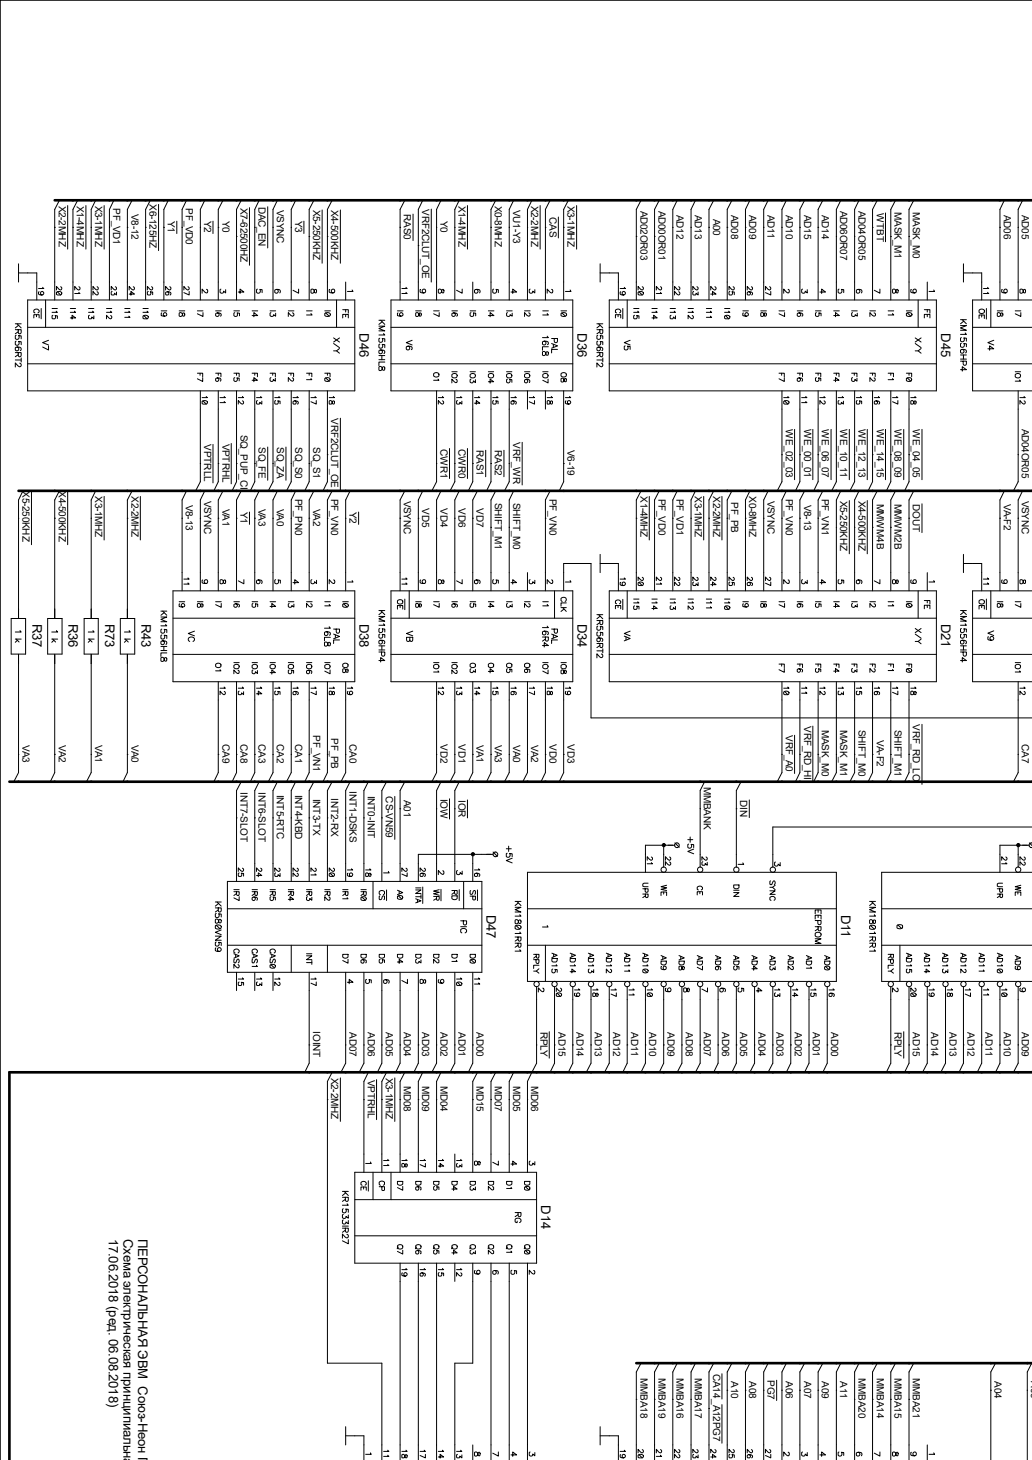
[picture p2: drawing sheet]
<svg xmlns="http://www.w3.org/2000/svg" width="210mm" height="297mm" viewBox="0 0 210 297" stroke-linecap="round" stroke-linejoin="round" font-family="sans-serif">
<defs><g id="words">
<g font-size="2.7">
<text x="73.1" y="67.8" transform="rotate(90 73.1 67.8)">D46</text>
<text x="117.5" y="67.8" transform="rotate(90 117.5 67.8)">D36</text>
<text x="191.4" y="67.8" transform="rotate(90 191.4 67.8)">D45</text>
<text x="6.6" y="126.9" transform="rotate(90 6.6 126.9)">R37</text>
<text x="13.9" y="126.9" transform="rotate(90 13.9 126.9)">R36</text>
<text x="21.4" y="126.9" transform="rotate(90 21.4 126.9)">R73</text>
<text x="28.8" y="126.9" transform="rotate(90 28.8 126.9)">R43</text>
<text x="73.1" y="126.9" transform="rotate(90 73.1 126.9)">D38</text>
<text x="117.5" y="126.9" transform="rotate(90 117.5 126.9)">D34</text>
<text x="191.4" y="126.9" transform="rotate(90 191.4 126.9)">D21</text>
<text x="99" y="186.1" transform="rotate(90 99 186.1)">D47</text>
<text x="171.1" y="186.1" transform="rotate(90 171.1 186.1)">D11</text>
<text x="110.1" y="245.2" transform="rotate(90 110.1 245.2)">D14</text>
<text x="22.1" y="252" transform="rotate(90 22.1 252)">17.06.2018 (ред. 06.08.2018)</text>
<text x="25.1" y="252" transform="rotate(90 25.1 252)">Схема электрическая принципиальна</text>
<text x="28.1" y="252" transform="rotate(90 28.1 252)">ПЕРСОНАЛЬНАЯ ЭВМ Союз-Неон П</text>
</g>
<g font-size="2">
<text x="12" y="41.8" transform="rotate(90 12 41.8)">X2-2MHZ</text>
<text x="15.6" y="41.8" transform="rotate(90 15.6 41.8)">X1-4MHZ</text>
<text x="19.3" y="41.8" transform="rotate(90 19.3 41.8)">X3-1MHZ</text>
<text x="30.4" y="41.6" transform="rotate(90 30.4 41.6)">X6-125HZ</text>
<text x="93.3" y="41.8" transform="rotate(90 93.3 41.8)">X1-4MHZ</text>
<text x="100.6" y="41.8" transform="rotate(90 100.6 41.8)">X0-8MHZ</text>
<text x="108.1" y="41.8" transform="rotate(90 108.1 41.8)">X2-2MHZ</text>
<text x="115.4" y="41.8" transform="rotate(90 115.4 41.8)">X3-1MHZ</text>
<text x="23" y="42.4" transform="rotate(90 23 42.4)">PF_VD1</text>
<text x="26.7" y="43.5" transform="rotate(90 26.7 43.5)">V8-12</text>
<text x="34.1" y="45" transform="rotate(90 34.1 45)">Y1</text>
<text x="37.8" y="42.4" transform="rotate(90 37.8 42.4)">PF_VD0</text>
<text x="41.5" y="45" transform="rotate(90 41.5 45)">Y2</text>
<text x="45.2" y="45" transform="rotate(90 45.2 45)">Y0</text>
<text x="48.9" y="42.2" transform="rotate(90 48.9 42.2)">X7-62500HZ</text>
<text x="52.6" y="42.1" transform="rotate(90 52.6 42.1)">DAC_EN</text>
<text x="56.3" y="42.7" transform="rotate(90 56.3 42.7)">VSYNC</text>
<text x="60" y="45" transform="rotate(90 60 45)">Y3</text>
<text x="63.7" y="42.7" transform="rotate(90 63.7 42.7)">X5-250KHZ</text>
<text x="67.4" y="42.7" transform="rotate(90 67.4 42.7)">X4-500KHZ</text>
<text x="82.2" y="43.6" transform="rotate(90 82.2 43.6)">RAS0</text>
<text x="85.9" y="42.5" transform="rotate(90 85.9 42.5)">VRF2CLUT_OE</text>
<text x="89.6" y="45" transform="rotate(90 89.6 45)">Y0</text>
<text x="104.4" y="42.7" transform="rotate(90 104.4 42.7)">VU1-Y3</text>
<text x="111.8" y="44.2" transform="rotate(90 111.8 44.2)">CAS</text>
<text x="130.3" y="42.8" transform="rotate(90 130.3 42.8)">AD02OR03</text>
<text x="133.9" y="42.8" transform="rotate(90 133.9 42.8)">AD00OR01</text>
<text x="137.6" y="43.7" transform="rotate(90 137.6 43.7)">AD12</text>
<text x="141.3" y="43.7" transform="rotate(90 141.3 43.7)">AD13</text>
<text x="145" y="44.5" transform="rotate(90 145 44.5)">A00</text>
<text x="148.7" y="43.7" transform="rotate(90 148.7 43.7)">AD08</text>
<text x="152.4" y="43.7" transform="rotate(90 152.4 43.7)">AD09</text>
<text x="156.1" y="43.7" transform="rotate(90 156.1 43.7)">AD11</text>
<text x="159.8" y="43.7" transform="rotate(90 159.8 43.7)">AD10</text>
<text x="163.5" y="43.7" transform="rotate(90 163.5 43.7)">AD15</text>
<text x="167.2" y="43.7" transform="rotate(90 167.2 43.7)">AD14</text>
<text x="170.9" y="42.8" transform="rotate(90 170.9 42.8)">AD06OR07</text>
<text x="174.6" y="42.8" transform="rotate(90 174.6 42.8)">AD04OR05</text>
<text x="178.3" y="43.3" transform="rotate(90 178.3 43.3)">WTBT</text>
<text x="182" y="43.2" transform="rotate(90 182 43.2)">MASK_M1</text>
<text x="185.7" y="43.2" transform="rotate(90 185.7 43.2)">MASK_M0</text>
<text x="204.2" y="43.7" transform="rotate(90 204.2 43.7)">AD06</text>
<text x="207.9" y="43.7" transform="rotate(90 207.9 43.7)">AD05</text>
<text x="48.9" y="88.5" transform="rotate(90 48.9 88.5)">SQ_PUP_CI</text>
<text x="67.4" y="85.1" transform="rotate(90 67.4 85.1)">VRF2CLUT_OE</text>
<text x="104.4" y="90" transform="rotate(90 104.4 90)">VRF_WR</text>
<text x="159.8" y="87.4" transform="rotate(90 159.8 87.4)">WE_02_03</text>
<text x="163.5" y="87.4" transform="rotate(90 163.5 87.4)">WE_00_01</text>
<text x="167.2" y="87.4" transform="rotate(90 167.2 87.4)">WE_06_07</text>
<text x="170.9" y="87.4" transform="rotate(90 170.9 87.4)">WE_10_11</text>
<text x="174.6" y="87.4" transform="rotate(90 174.6 87.4)">WE_12_13</text>
<text x="178.3" y="87.4" transform="rotate(90 178.3 87.4)">WE_14_15</text>
<text x="182" y="87.4" transform="rotate(90 182 87.4)">WE_08_09</text>
<text x="185.7" y="87.4" transform="rotate(90 185.7 87.4)">WE_04_05</text>
<text x="207.9" y="87.2" transform="rotate(90 207.9 87.2)">AD04OR05</text>
<text x="41.5" y="90.4" transform="rotate(90 41.5 90.4)">VPTRLL</text>
<text x="45.2" y="90.2" transform="rotate(90 45.2 90.2)">VPTRHL</text>
<text x="52.6" y="90.9" transform="rotate(90 52.6 90.9)">SQ_FE</text>
<text x="56.3" y="90.9" transform="rotate(90 56.3 90.9)">SQ_ZA</text>
<text x="60" y="91" transform="rotate(90 60 91)">SQ_S0</text>
<text x="63.7" y="91" transform="rotate(90 63.7 91)">SQ_S1</text>
<text x="89.6" y="91.2" transform="rotate(90 89.6 91.2)">CWR1</text>
<text x="93.3" y="91.2" transform="rotate(90 93.3 91.2)">CWR0</text>
<text x="96.9" y="91.6" transform="rotate(90 96.9 91.6)">RAS1</text>
<text x="100.6" y="91.6" transform="rotate(90 100.6 91.6)">RAS2</text>
<text x="115.4" y="91.5" transform="rotate(90 115.4 91.5)">V6-19</text>
<text x="4.5" y="100" transform="rotate(90 4.5 100)">X5-250KHZ</text>
<text x="12" y="100" transform="rotate(90 12 100)">X4-500KHZ</text>
<text x="19.3" y="101" transform="rotate(90 19.3 101)">X3-1MHZ</text>
<text x="26.7" y="101" transform="rotate(90 26.7 101)">X2-2MHZ</text>
<text x="41.5" y="101.8" transform="rotate(90 41.5 101.8)">VSYNC</text>
<text x="60" y="101.5" transform="rotate(90 60 101.5)">PF_PN0</text>
<text x="67.4" y="101.5" transform="rotate(90 67.4 101.5)">PF_VN0</text>
<text x="82.2" y="101.8" transform="rotate(90 82.2 101.8)">VSYNC</text>
<text x="111.8" y="101.5" transform="rotate(90 111.8 101.5)">PF_VN0</text>
<text x="130.3" y="101" transform="rotate(90 130.3 101)">X1-4MHZ</text>
<text x="133.9" y="101.5" transform="rotate(90 133.9 101.5)">PF_VD0</text>
<text x="137.6" y="101.5" transform="rotate(90 137.6 101.5)">PF_VD1</text>
<text x="141.3" y="101" transform="rotate(90 141.3 101)">X3-1MHZ</text>
<text x="145" y="101" transform="rotate(90 145 101)">X2-2MHZ</text>
<text x="152.4" y="101" transform="rotate(90 152.4 101)">X0-8MHZ</text>
<text x="156.1" y="101.8" transform="rotate(90 156.1 101.8)">VSYNC</text>
<text x="159.8" y="101.5" transform="rotate(90 159.8 101.5)">PF_VN0</text>
<text x="167.2" y="101.5" transform="rotate(90 167.2 101.5)">PF_VN1</text>
<text x="170.9" y="101.8" transform="rotate(90 170.9 101.8)">X5-250KHZ</text>
<text x="174.6" y="101.8" transform="rotate(90 174.6 101.8)">X4-500KHZ</text>
<text x="207.9" y="101.8" transform="rotate(90 207.9 101.8)">VSYNC</text>
<text x="37.8" y="102.7" transform="rotate(90 37.8 102.7)">V8-13</text>
<text x="45.2" y="103.5" transform="rotate(90 45.2 103.5)">VA1</text>
<text x="48.9" y="104.2" transform="rotate(90 48.9 104.2)">Y1</text>
<text x="52.6" y="103.5" transform="rotate(90 52.6 103.5)">VA3</text>
<text x="56.3" y="103.5" transform="rotate(90 56.3 103.5)">VA0</text>
<text x="63.7" y="103.5" transform="rotate(90 63.7 103.5)">VA2</text>
<text x="71.1" y="104.2" transform="rotate(90 71.1 104.2)">Y2</text>
<text x="85.9" y="103.4" transform="rotate(90 85.9 103.4)">VD5</text>
<text x="89.6" y="103.4" transform="rotate(90 89.6 103.4)">VD4</text>
<text x="93.3" y="103.4" transform="rotate(90 93.3 103.4)">VD6</text>
<text x="96.9" y="103.4" transform="rotate(90 96.9 103.4)">VD7</text>
<text x="100.6" y="102.3" transform="rotate(90 100.6 102.3)">SHIFT_M1</text>
<text x="104.4" y="102.3" transform="rotate(90 104.4 102.3)">SHIFT_M0</text>
<text x="148.7" y="102.1" transform="rotate(90 148.7 102.1)">PF_PB</text>
<text x="163.5" y="102.7" transform="rotate(90 163.5 102.7)">V8-13</text>
<text x="178.3" y="102.4" transform="rotate(90 178.3 102.4)">MMWM4B</text>
<text x="182" y="102.4" transform="rotate(90 182 102.4)">MMWM2B</text>
<text x="185.7" y="102.5" transform="rotate(90 185.7 102.5)">DOUT</text>
<text x="204.2" y="102.5" transform="rotate(90 204.2 102.5)">VA-F2</text>
<text x="63.7" y="149.6" transform="rotate(90 63.7 149.6)">PF_VN1</text>
<text x="159.8" y="149.6" transform="rotate(90 159.8 149.6)">VRF_A0</text>
<text x="163.5" y="147.7" transform="rotate(90 163.5 147.7)">VRF_RD_HI</text>
<text x="167.2" y="148.5" transform="rotate(90 167.2 148.5)">MASK_M0</text>
<text x="170.9" y="148.5" transform="rotate(90 170.9 148.5)">MASK_M1</text>
<text x="174.6" y="148.5" transform="rotate(90 174.6 148.5)">SHIFT_M0</text>
<text x="182" y="148.5" transform="rotate(90 182 148.5)">SHIFT_M1</text>
<text x="185.7" y="147.4" transform="rotate(90 185.7 147.4)">VRF_RD_LO</text>
<text x="4.5" y="151.5" transform="rotate(90 4.5 151.5)">VA3</text>
<text x="12" y="151.5" transform="rotate(90 12 151.5)">VA2</text>
<text x="19.3" y="151.5" transform="rotate(90 19.3 151.5)">VA1</text>
<text x="26.7" y="151.5" transform="rotate(90 26.7 151.5)">VA0</text>
<text x="45.2" y="151.4" transform="rotate(90 45.2 151.4)">CA9</text>
<text x="48.9" y="151.4" transform="rotate(90 48.9 151.4)">CA8</text>
<text x="52.6" y="151.4" transform="rotate(90 52.6 151.4)">CA3</text>
<text x="56.3" y="151.4" transform="rotate(90 56.3 151.4)">CA2</text>
<text x="60" y="151.4" transform="rotate(90 60 151.4)">CA1</text>
<text x="67.4" y="150.2" transform="rotate(90 67.4 150.2)">PF_PB</text>
<text x="71.1" y="151.4" transform="rotate(90 71.1 151.4)">CA0</text>
<text x="89.6" y="151.4" transform="rotate(90 89.6 151.4)">VD2</text>
<text x="93.3" y="151.4" transform="rotate(90 93.3 151.4)">VD1</text>
<text x="96.9" y="151.5" transform="rotate(90 96.9 151.5)">VA1</text>
<text x="100.6" y="151.5" transform="rotate(90 100.6 151.5)">VA3</text>
<text x="104.4" y="151.5" transform="rotate(90 104.4 151.5)">VA0</text>
<text x="108.1" y="151.5" transform="rotate(90 108.1 151.5)">VA2</text>
<text x="111.8" y="151.4" transform="rotate(90 111.8 151.4)">VD0</text>
<text x="115.4" y="151.4" transform="rotate(90 115.4 151.4)">VD3</text>
<text x="178.3" y="150.5" transform="rotate(90 178.3 150.5)">VA-F2</text>
<text x="207.9" y="151.4" transform="rotate(90 207.9 151.4)">CA7</text>
<text x="48.9" y="161.1" transform="rotate(90 48.9 161.1)">INT7-SLOT</text>
<text x="52.6" y="161.1" transform="rotate(90 52.6 161.1)">INT6-SLOT</text>
<text x="56.3" y="161.7" transform="rotate(90 56.3 161.7)">INT5-RTC</text>
<text x="60" y="161.7" transform="rotate(90 60 161.7)">INT4-KBD</text>
<text x="71.1" y="161" transform="rotate(90 71.1 161)">INT1-DSKS</text>
<text x="74.8" y="161.9" transform="rotate(90 74.8 161.9)">INT0-INIT</text>
<text x="143.2" y="160.1" transform="rotate(90 143.2 160.1)">MMBANK</text>
<text x="63.7" y="162.5" transform="rotate(90 63.7 162.5)">INT3-TX</text>
<text x="67.4" y="162.4" transform="rotate(90 67.4 162.4)">INT2-RX</text>
<text x="78.5" y="162" transform="rotate(90 78.5 162)">CS-VN59</text>
<text x="82.2" y="162.8" transform="rotate(90 82.2 162.8)">A01</text>
<text x="89.6" y="162.5" transform="rotate(90 89.6 162.5)">IOW</text>
<text x="93.3" y="162.8" transform="rotate(90 93.3 162.8)">IOR</text>
<text x="150.5" y="162.8" transform="rotate(90 150.5 162.8)">DIN</text>
<text x="63.7" y="209.8" transform="rotate(90 63.7 209.8)">IOINT</text>
<text x="109.9" y="209.9" transform="rotate(90 109.9 209.9)">RPLY</text>
<text x="182" y="209.9" transform="rotate(90 182 209.9)">RPLY</text>
<text x="71.1" y="210" transform="rotate(90 71.1 210)">AD07</text>
<text x="74.8" y="210" transform="rotate(90 74.8 210)">AD06</text>
<text x="78.5" y="210" transform="rotate(90 78.5 210)">AD05</text>
<text x="82.2" y="210" transform="rotate(90 82.2 210)">AD04</text>
<text x="85.9" y="210" transform="rotate(90 85.9 210)">AD03</text>
<text x="89.6" y="210" transform="rotate(90 89.6 210)">AD02</text>
<text x="93.3" y="210" transform="rotate(90 93.3 210)">AD01</text>
<text x="96.9" y="210" transform="rotate(90 96.9 210)">AD00</text>
<text x="113.6" y="210" transform="rotate(90 113.6 210)">AD15</text>
<text x="117.3" y="210" transform="rotate(90 117.3 210)">AD14</text>
<text x="121" y="210" transform="rotate(90 121 210)">AD13</text>
<text x="124.7" y="210" transform="rotate(90 124.7 210)">AD12</text>
<text x="128.4" y="210" transform="rotate(90 128.4 210)">AD11</text>
<text x="132.1" y="210" transform="rotate(90 132.1 210)">AD10</text>
<text x="135.8" y="210" transform="rotate(90 135.8 210)">AD09</text>
<text x="139.5" y="210" transform="rotate(90 139.5 210)">AD08</text>
<text x="143.2" y="210" transform="rotate(90 143.2 210)">AD07</text>
<text x="146.9" y="210" transform="rotate(90 146.9 210)">AD06</text>
<text x="150.5" y="210" transform="rotate(90 150.5 210)">AD05</text>
<text x="154.3" y="210" transform="rotate(90 154.3 210)">AD04</text>
<text x="158" y="210" transform="rotate(90 158 210)">AD03</text>
<text x="161.7" y="210" transform="rotate(90 161.7 210)">AD02</text>
<text x="165.3" y="210" transform="rotate(90 165.3 210)">AD01</text>
<text x="169" y="210" transform="rotate(90 169 210)">AD00</text>
<text x="185.7" y="210" transform="rotate(90 185.7 210)">AD15</text>
<text x="189.4" y="210" transform="rotate(90 189.4 210)">AD14</text>
<text x="193.1" y="210" transform="rotate(90 193.1 210)">AD13</text>
<text x="196.8" y="210" transform="rotate(90 196.8 210)">AD12</text>
<text x="200.4" y="210" transform="rotate(90 200.4 210)">AD11</text>
<text x="204.2" y="210" transform="rotate(90 204.2 210)">AD10</text>
<text x="207.9" y="210" transform="rotate(90 207.9 210)">AD09</text>
<text x="67.4" y="219.3" transform="rotate(90 67.4 219.3)">X2-2MHZ</text>
<text x="74.8" y="219.7" transform="rotate(90 74.8 219.7)">VPTRHL</text>
<text x="78.5" y="219.3" transform="rotate(90 78.5 219.3)">X3-1MHZ</text>
<text x="82.2" y="221" transform="rotate(90 82.2 221)">MD08</text>
<text x="85.9" y="221" transform="rotate(90 85.9 221)">MD09</text>
<text x="89.6" y="221" transform="rotate(90 89.6 221)">MD04</text>
<text x="96.9" y="221" transform="rotate(90 96.9 221)">MD15</text>
<text x="100.6" y="221" transform="rotate(90 100.6 221)">MD07</text>
<text x="104.4" y="221" transform="rotate(90 104.4 221)">MD05</text>
<text x="108.1" y="221" transform="rotate(90 108.1 221)">MD06</text>
<text x="130.3" y="280.4" transform="rotate(90 130.3 280.4)">MMBA18</text>
<text x="133.9" y="280.4" transform="rotate(90 133.9 280.4)">MMBA19</text>
<text x="137.6" y="280.4" transform="rotate(90 137.6 280.4)">MMBA16</text>
<text x="141.3" y="280.4" transform="rotate(90 141.3 280.4)">MMBA17</text>
<text x="145" y="279.5" transform="rotate(90 145 279.5)">CA14_A12PG7</text>
<text x="148.7" y="281" transform="rotate(90 148.7 281)">A10</text>
<text x="152.4" y="281" transform="rotate(90 152.4 281)">A08</text>
<text x="156.1" y="280.8" transform="rotate(90 156.1 280.8)">PG7</text>
<text x="159.8" y="281" transform="rotate(90 159.8 281)">A06</text>
<text x="163.5" y="281" transform="rotate(90 163.5 281)">A07</text>
<text x="167.2" y="281" transform="rotate(90 167.2 281)">A09</text>
<text x="170.9" y="281" transform="rotate(90 170.9 281)">A11</text>
<text x="174.6" y="280.4" transform="rotate(90 174.6 280.4)">MMBA20</text>
<text x="178.3" y="280.4" transform="rotate(90 178.3 280.4)">MMBA14</text>
<text x="182" y="280.4" transform="rotate(90 182 280.4)">MMBA15</text>
<text x="185.7" y="280.4" transform="rotate(90 185.7 280.4)">MMBA21</text>
<text x="202.3" y="281" transform="rotate(90 202.3 281)">A04</text>
<text x="209.7" y="281" transform="rotate(90 209.7 281)">A03</text>
</g>
</g></defs>
<g fill="none" stroke="#000" stroke-width=".2">
<path d="M210 .1h-209.9v297M3.8 55.5h3.7v5.5M3.8 53.7v3.7M8 59.4l-.2 .2a.55 .55 0 0 0 .6 .4 .55 .55 0 0 0 .5-.4 .36 .36 0 0 0-.4-.3 .36 .36 0 0 0-.3 .4 .36 .36 0 0 0 .4 .3M8.7 58.5l.2 .2h-1.1M11.1 46.3h.1M11.5 59.5a.56 .56 0 0 1 .7-.2 .56 .56 0 0 1 .3 .6l-.8 .1-.2-.1zM11.7 59.4l.6 .6M12.1 40.7l-1 1.9v18.4M12.3 58.3a.31 .31 0 0 1 .3 .4 .31 .31 0 0 1-.5 .2l-.6-.6v.7M13.8 41.8v8.9M14.8 46.3h.2"/>
<path d="M15.8 40.7l-1 1.9v18.4M16 59.5l.3 .2h-1.1M16 58.3a.31 .31 0 0 1 .3 .4 .31 .31 0 0 1-.4 .2l-.7-.6v.7M17.5 41.8v8.9M18.5 46.3h.1M19.4 40.7l-.9 1.9v18.4M19.7 58.3a.31 .31 0 0 1 .3 .4 .31 .31 0 0 1-.4 .2l-.7-.6v.7M19.7 59.4a.31 .31 0 0 1 .3 .4 .31 .31 0 0 1-.4 .2l-.7-.7v.7M21.2 41.8v8.9M22.3 46.3h.1M22.8 59.3a.38 .38 0 0 0-.3 .4 .38 .38 0 0 0 .4 .3 .38 .38 0 0 0 .4-.3l.4 .3v-.6M23.2 40.7l-.9 1.9v18.4"/>
<path d="M23.5 58.3a.31 .31 0 0 1 .2 .4 .31 .31 0 0 1-.4 .2l-.7-.6v.7M25.9 46.3h.1M26.3 59.8h1l-.7-.5v.8M26.9 40.7l-1 1.9v18.4M27.1 58.3a.31 .31 0 0 1 .3 .4 .31 .31 0 0 1-.5 .2l-.6-.6v.7M29.6 46.3h.1M30.2 59.3a.38 .38 0 0 0-.2 .5 .38 .38 0 0 0 .6 .1 .38 .38 0 0 0 0-.5h.5v.6M30.6 40.7l-1 1.9v18.4M30.8 58.3a.31 .31 0 0 1 .3 .4 .31 .31 0 0 1-.5 .2l-.6-.6v.7M32.3 41.6v9.4M33.3 46.3h.1M34 59.4a.33 .33 0 0 1 .3 .4 .33 .33 0 0 1-.5 .1 .33 .33 0 0 1 0-.5h.5l.4 .1 .1 .3-.2 .2"/>
<path d="M34.2 40.7l-.9 1.9v18.4M34.5 58.3a.31 .31 0 0 1 .3 .4 .31 .31 0 0 1-.5 .2l-.6-.6v.7M36 45v2.5M37 46.3h.1M37.9 40.7l-.9 1.9v18.4M38.2 58.3a.31 .31 0 0 1 .3 .4 .31 .31 0 0 1-.4 .2l-.7-.6v.7M38.5 59.3v.7l-1.1-.5M40.7 46.3h.1M41.6 40.7l-.9 1.9v18.4M42 58.9l.2 .2-.1 .5-.5-.2-.5-.6v.9M43.3 45v2.5M44.4 46.3h.1"/>
<path d="M44.9 58.8a.43 .43 0 0 0-.1 .7 .43 .43 0 0 0 .7-.1v-.2l.4 .4v-.7M45.4 40.7l-1 1.9v18.4M48.1 48.1h.1M48.5 59.4h1.1l-.8-.6v.9M49.1 40.7l-1 1.9v18.4M50.7 42.2v11.8M51.8 46.3h.1M52.4 58.8a.44 .44 0 0 0-.2 .7 .44 .44 0 0 0 .6 0 .44 .44 0 0 0 0-.6h.5v.6M52.7 40.7l-.9 1.9v18.4M54.5 42.1v8.3M55.5 46.3h.1M56.2 58.9a.39 .39 0 0 1 .4 .5 .39 .39 0 0 1-.6 .2 .39 .39 0 0 1 0-.7h.8l.2 .3-.1 .4"/>
<path d="M56.4 40.7l-.9 1.9v18.4M59.2 46.3h.1M60.1 40.7l-.9 1.9v18.4M60.7 58.8v.9l-1.1-.6M61.8 45v2.5M62.9 48.1h.1M63.3 58.9h.4l.3 .6h.3l.1-.4-.3-.2-.4 .7h-.4zM63.8 40.7l-.9 1.9v18.4M65.5 42.7v10.9M66.6 48.1h.1M67.1 58.9h-.1a.59 .59 0 0 0 .4 .8 .59 .59 0 0 0 .7-.5 .38 .38 0 0 0-.4-.4 .38 .38 0 0 0-.4 .4 .38 .38 0 0 0 .4 .4M67.6 40.7l-1 1.9v18.4"/>
<path d="M69.2 42.7v10.9M70.3 57.4v3.6M71.6 59l.2 .3h-1.1M81.4 46.3h.1M82.3 40.7l-.9 1.9v18.4M82.6 58.5l.2 .2h-1.1M82.6 59.5l.2 .2h-1.1M84 43.6v5.3M85.1 50h.1M85.6 58.9h-.2a.59 .59 0 0 0 .5 .8 .59 .59 0 0 0 .7-.5 .38 .38 0 0 0-.4-.4 .38 .38 0 0 0-.4 .4 .38 .38 0 0 0 .4 .4M86 40.7l-.9 1.9v18.4M87.7 42.5v14.9"/>
<path d="M88.8 46.3h.1M89.2 58.9h.4l.3 .6h.3l.1-.4-.2-.2-.5 .7h-.4zM89.7 40.7l-.9 1.9v18.4M92.5 46.3h.1M93.4 40.7l-.9 1.9v18.4M94 58.8v.9l-1.1-.6M95.1 41.8v8.9M96.2 57.4v3.6M96.9 58.9a.39 .39 0 0 1 .3 .5 .39 .39 0 0 1-.6 .2 .39 .39 0 0 1 0-.7h.9l.2 .3-.2 .4M99.9 46.3h.1M100.4 58.8a.44 .44 0 0 0-.2 .7 .44 .44 0 0 0 .7 0 .44 .44 0 0 0 0-.6h.5v.6M100.8 40.7l-.9 1.9v18.4"/>
<path d="M103.6 46.3h.1M103.9 59.4h1.2l-.8-.6v.9M104.5 40.7l-.9 1.9v18.4M107.3 46.3h.1M107.8 58.8a.43 .43 0 0 0-.1 .7 .43 .43 0 0 0 .7-.1v-.2l.4 .4v-.7M108.2 40.7l-.9 1.9v18.4M109.9 41.8v8.9M110.9 46.3h.2M111.9 40.7l-1 1.9v18.4M112.2 58.9l.2 .2-.1 .5-.5-.2-.5-.6v.9M113.6 44.2v4.2M114.6 46.3h.2"/>
<path d="M115.6 40.7l-1 1.9v18.4M116 59l.1 .3h-1.1M117.3 41.8v8.9M122.1 55.5h3.7v5.5M122.1 53.7v3.7M126.3 59.4l-.2 .2a.55 .55 0 0 0 .6 .4 .55 .55 0 0 0 .5-.4 .36 .36 0 0 0-.4-.3 .36 .36 0 0 0-.3 .4 .36 .36 0 0 0 .4 .3M127 58.5l.2 .2h-1.1M129.4 48.1h.1M129.8 59.5a.56 .56 0 0 1 .7-.2 .56 .56 0 0 1 .3 .6l-.8 .1-.2-.1zM130 59.4l.6 .6M130.4 40.7l-1 1.9v18.4M130.6 58.3a.31 .31 0 0 1 .3 .4 .31 .31 0 0 1-.5 .2l-.6-.6v.7"/>
<path d="M133.1 48.1h.2M134.1 40.7l-1 1.9v18.4M134.3 59.5l.3 .2h-1.1M134.3 58.3a.31 .31 0 0 1 .3 .4 .31 .31 0 0 1-.4 .2l-.7-.6v.7M136.8 46.3h.1M137.7 40.7l-.9 1.9v18.4M138 58.3a.31 .31 0 0 1 .3 .4 .31 .31 0 0 1-.4 .2l-.7-.6v.7M138 59.4a.31 .31 0 0 1 .3 .4 .31 .31 0 0 1-.4 .2l-.7-.7v.7M140.6 46.3h.1M141.1 59.3a.38 .38 0 0 0-.3 .4 .38 .38 0 0 0 .4 .3 .38 .38 0 0 0 .4-.3l.4 .3v-.6M141.5 40.7l-.9 1.9v18.4M141.8 58.3a.31 .31 0 0 1 .2 .4 .31 .31 0 0 1-.4 .2l-.7-.6v.7"/>
<path d="M144.2 46.3h.1M144.6 59.8h1l-.7-.5v.8M145.2 40.7l-1 1.9v18.4M145.4 58.3a.31 .31 0 0 1 .2 .4 .31 .31 0 0 1-.4 .2l-.6-.6v.7M147.9 46.3h.1M148.5 59.3a.38 .38 0 0 0-.2 .5 .38 .38 0 0 0 .6 .1 .38 .38 0 0 0 0-.5h.4v.6M148.9 40.7l-1 1.9v18.4M149.1 58.3a.31 .31 0 0 1 .3 .4 .31 .31 0 0 1-.5 .2l-.6-.6v.7M151.6 46.3h.1M152.3 59.4a.33 .33 0 0 1 .3 .4 .33 .33 0 0 1-.5 .1 .33 .33 0 0 1 0-.5h.5l.4 .1 .1 .3-.2 .2M152.5 40.7l-.9 1.9v18.4M152.8 58.3a.31 .31 0 0 1 .3 .4 .31 .31 0 0 1-.5 .2l-.6-.6v.7"/>
<path d="M155.3 46.3h.1M156.2 40.7l-.9 1.9v18.4M156.5 58.3a.31 .31 0 0 1 .3 .4 .31 .31 0 0 1-.4 .2l-.7-.6v.7M156.8 59.3v.7l-1.1-.5M159 46.3h.1M159.9 40.7l-.9 1.9v18.4M160.3 58.9l.2 .2-.1 .5-.5-.2-.5-.6v.9M162.7 46.3h.1M163.2 58.8a.43 .43 0 0 0-.1 .7 .43 .43 0 0 0 .7-.1v-.2l.4 .4v-.7M163.6 40.7l-.9 1.9v18.4M166.4 46.3h.1M166.8 59.4h1.1l-.8-.6v.9"/>
<path d="M167.4 40.7l-1 1.9v18.4M170.1 48.1h.1M170.7 58.8a.44 .44 0 0 0-.2 .7 .44 .44 0 0 0 .6 0 .44 .44 0 0 0 0-.6h.5v.6M171 40.7l-.9 1.9v18.4M173.8 48.1h.1M174.5 58.9a.39 .39 0 0 1 .4 .5 .39 .39 0 0 1-.6 .2 .39 .39 0 0 1 0-.7h.8l.2 .3-.1 .4M174.7 40.7l-.9 1.9v18.4M177.5 46.3h.1M178.4 40.7l-.9 1.9v18.4M179 58.8v.9l-1.2-.6M180.1 43.3v5.9M181.2 48.1h.1"/>
<path d="M181.6 58.9h.4l.3 .6h.3l.1-.4-.3-.2-.4 .7h-.4zM182.1 40.7l-.9 1.9v18.4M184.9 48.1h.1M185.4 58.9h-.1a.59 .59 0 0 0 .4 .8 .59 .59 0 0 0 .7-.5 .38 .38 0 0 0-.4-.4 .38 .38 0 0 0-.4 .4 .38 .38 0 0 0 .4 .4M185.8 40.7l-.9 1.9v18.4M188.6 57.4v3.6M189.9 59l.2 .3h-1.1M196 55.5h3.7v5.5M196 53.7v3.7M200.9 58.5l.2 .2h-1.1M200.9 59.5l.2 .2h-1.1M203.4 46.3h.1"/>
<path d="M203.9 58.9h-.2a.59 .59 0 0 0 .5 .8 .59 .59 0 0 0 .7-.5 .38 .38 0 0 0-.4-.4 .38 .38 0 0 0-.4 .4 .38 .38 0 0 0 .4 .4M204.3 40.7l-.9 1.9v18.4M207.1 46.3h.1M207.5 58.9h.4l.3 .6h.3l.1-.4-.3-.2-.4 .7h-.4zM208 40.7l-.9 1.9v18.4M3.1 65.9h1.2M3.1 73.2h1.2M3.1 67.1h1.2l-.1 .8-.4-.1-.1-.7M3.1 71.7h1.2l-.1 .8h-.4l-.1-.8M3.3 68.2a.44 .44 0 0 0-.2 .7 .44 .44 0 0 0 .7 0 .44 .44 0 0 0 0-.6h.5v.6M3.3 69.4a.44 .44 0 0 0-.2 .7 .44 .44 0 0 0 .7 0 .44 .44 0 0 0 0-.6h.5v.6M3.5 65.9l.8 .8"/>
<path d="M3.5 70.6a.39 .39 0 0 1 .3 .5 .39 .39 0 0 1-.6 .2 .39 .39 0 0 1 0-.6l.3-.1a.59 .59 0 0 1 .8 .5l-.2 .2M3.7 67.5l-.6 .4M3.7 72.2l-.6 .4M3.8 66.2l-.7 .5M4 73.9l.3 .2-.1 .4-.1 .1-.5-.2-.5-.6v.9M4.3 72.8v.9M5.6 61h66.6v18.5h-66.6zM5.6 66.6h66.6M5.6 74h66.6M6.9 64.7v-.7h1.1v.7M7.1 63.7a.44 .44 0 0 1-.2-.6 .44 .44 0 0 1 .6-.2 .4 .4 0 0 1 .5 .3 .4 .4 0 0 1-.3 .5M7.4 64v.4"/>
<path d="M8.4 62.8v2.1M9.3 61v5.6M9.9 69.2l-1.2 .5 1.2 .5M9.9 70.4v.8l-1.2-.6M10.6 62.8h1.1M10.8 64.1a.38 .38 0 0 0-.2 .6 .38 .38 0 0 0 .6 .1 .38 .38 0 0 0 0-.6l.5 .1v.5M11.4 63.3l.3 .2h-1.1M14.3 64.7h1.1l-.7-.6v.8M14.3 62.8h1.1M15.1 63.3l.3 .2h-1.1M18 62.8h1.1M18.2 64.1a.38 .38 0 0 0-.3 .5 .38 .38 0 0 0 .4 .3 .38 .38 0 0 0 .4-.4l.4 .4v-.6"/>
<path d="M18.8 63.3l.3 .2h-1.1M21.7 62.8h1M22.5 64.2a.31 .31 0 0 1 .2 .4 .31 .31 0 0 1-.4 .2l-.6-.7v.8M22.5 63.3l.2 .2h-1M25.4 62.8h1M26.2 63.3l.2 .2h-1M26.2 64.3l.2 .3h-1M29.1 62.8h1.1M29.1 64.3a.56 .56 0 0 1 .7-.2 .56 .56 0 0 1 .3 .6l-.8 .2-.2-.2zM29.3 64.2l.6 .7M29.9 63.3l.3 .2h-1.1M32.8 63.2h1.1"/>
<path d="M32.9 63.7h-.1v.5l.5 .1a.48 .48 0 0 0 .6-.3 .36 .36 0 0 0-.3-.4 .36 .36 0 0 0-.4 .3 .36 .36 0 0 0 .3 .4M36.4 63.2h1.2M36.5 63.7h.4l.3 .6h.3v-.6h-.3a.46 .46 0 0 1-.2 .6 .46 .46 0 0 1-.6 0zM40.1 75.9h1.1v.7M40.1 63.2h1.2M40.7 75.9v.5M40.7 79.5v18.5l-.9 1.9M41.2 76.8v.8l-1.1-.5M41.3 63.6v.8l-1.2-.6M43.9 75.9h1v.7M43.9 63.2h1.1M44.2 63.7a.36 .36 0 0 1 .3 .5 .36 .36 0 0 1-.5 .1 .36 .36 0 0 1 0-.6h.2a.57 .57 0 0 1 .8 .4l-.2 .2"/>
<path d="M44.2 76.9a.36 .36 0 0 1 .3 .5 .36 .36 0 0 1-.5 .1 .36 .36 0 0 1 0-.6h.8l.1 .3-.1 .3M44.4 79.5v18.5l-.9 1.9M44.4 75.9v.5M47.6 75.9h1v.7M47.6 63.2h1.1M47.7 63.6a.42 .42 0 0 0-.1 .6 .42 .42 0 0 0 .6 .1 .42 .42 0 0 0 0-.6h.5v.6M47.7 76.8a.41 .41 0 0 0-.1 .6 .41 .41 0 0 0 .6 .1 .41 .41 0 0 0 0-.6h.4v.6M48.1 79.5v18.5l-.9 1.9M48.1 75.9v.5M51.3 64.2h1.1l-.8-.6v.8M51.3 75.9h1.1v.7M51.3 77.4h1.1l-.8-.6v.9"/>
<path d="M51.3 63.2h1.1M51.8 79.5v18.5l-.9 1.9M51.8 75.9v.5M54.9 75.9h1.1v.7M54.9 63.2h1.2M55.1 63.6a.4 .4 0 0 0-.1 .7 .4 .4 0 0 0 .6-.3l.5 .3v-.6M55.1 76.8a.38 .38 0 0 0-.3 .5 .38 .38 0 0 0 .4 .3 .38 .38 0 0 0 .4-.4l.4 .3v-.6M55.5 75.9v.5M55.5 79.5v18.5l-.9 1.9M58.6 75.9h1.1v.7M58.6 63.2h1.2M59.2 75.9v.5"/>
<path d="M59.2 79.5v18.5l-.9 1.9M59.5 63.7l.3 .2v.2l-.3 .2-.3-.1-.6-.6v.8M59.5 76.9a.31 .31 0 0 1 .2 .4 .31 .31 0 0 1-.4 .2l-.7-.7v.8M62.3 75.9h1.1v.7M62.3 63.2h1.2M62.9 79.5v18.5l-.9 1.9M62.9 75.9v.5M63.2 63.8l.3 .3h-1.2M63.2 77l.2 .2h-1.1M66.1 77l.6-.2 .3 .1 .1 .3a.55 .55 0 0 1-.5 .4 .55 .55 0 0 1-.5-.4zM66.1 63.8a.59 .59 0 0 1 .7-.3 .59 .59 0 0 1 .3 .7 .59 .59 0 0 1-.7 .2 .59 .59 0 0 1-.3-.6zM66.1 75.9h1v.7"/>
<path d="M66.1 63.2h1.1M66.2 63.7l.8 .6M66.2 76.9l.8 .6M66.6 79.5v18.5l-.9 1.9M66.6 75.9v.5M67.9 68.8l1.2 .8M67.9 69.9l1.2 .8M68.5 61v5.6M68.5 71.4l.6 .5M69.1 70.9l-.6 .5h-.6M69.1 68.8l-1.2 .8M69.7 63h1.1v.7"/>
<path d="M69.7 64.7v-.7h1.1v.7M70.3 63v.5M70.3 64v.4M77.1 74.7l.4-.1 .3 .7h.4v-.6l-.2-.1-.5 .7h-.4zM77.1 66.4h1.2l-1.2 .4 1.2 .5h-1.2M77.1 65.2h1.2M77.1 72.3h1.2M77.1 73.2h1.2M77.2 68.8a.44 .44 0 0 0-.1 .7 .44 .44 0 0 0 .6 0 .44 .44 0 0 0 0-.6h.6v.6M77.2 70a.44 .44 0 0 0-.1 .7 .44 .44 0 0 0 .6 0 .44 .44 0 0 0 0-.6h.6v.6M77.4 65.2l.9 .8M77.4 71.2a.39 .39 0 0 1 .4 .5 .39 .39 0 0 1-.7 .2 .39 .39 0 0 1 .1-.6l.2-.1a.59 .59 0 0 1 .9 .5l-.2 .2"/>
<path d="M77.7 72.3v.9M77.7 65.5l-.6 .5M78 67.9l.3 .3h-1.2M78.3 73.7h-1.2v.7M79.5 61h37v18.5h-37zM79.5 66.6h37M79.5 74h37M80.8 63.2h1.2M81 63.7h-.2v.5l.5 .1a.48 .48 0 0 0 .7-.3 .36 .36 0 0 0-.4-.4 .36 .36 0 0 0-.3 .3 .36 .36 0 0 0 .3 .4M83 70.4a.39 .39 0 0 1 .3 .6 .39 .39 0 0 1-.6 .1 .39 .39 0 0 1 .1-.6l.2-.1a.59 .59 0 0 1 .8 .5l-.2 .2M83.8 69.2l-1.2 .5 1.2 .5M84.5 63.2h1.2"/>
<path d="M84.6 63.7h.4l.3 .6h.3v-.6h-.3a.46 .46 0 0 1-.2 .6 .46 .46 0 0 1-.6 0zM88.2 63.2h1.1M88.8 79.5v18.5l-1 1.9M89.1 77.1l.2 .3h-1.1M89.3 63.6v.8l-1.1-.6M91.9 63.2h1.1M91.9 75.6h1.1M92.3 63.7a.36 .36 0 0 1 .3 .5 .36 .36 0 0 1-.6 .1 .36 .36 0 0 1 0-.6h.3a.57 .57 0 0 1 .7 .4l-.1 .2M92.5 79.5v18.5l-1 1.9M92.7 77.2a.31 .31 0 0 1 .3 .4 .31 .31 0 0 1-.4 .2l-.7-.7v.8M95.6 63.2h1.2M95.6 75.6h1.1"/>
<path d="M95.8 77.1a.38 .38 0 0 0-.3 .5 .38 .38 0 0 0 .4 .3 .38 .38 0 0 0 .4-.4l.4 .3v-.6M95.8 63.6a.42 .42 0 0 0-.1 .6 .42 .42 0 0 0 .6 .1 .42 .42 0 0 0 0-.6h.5v.6M96.2 79.5v18.5l-.9 1.9M99.3 64.2h1.2l-.8-.6v.8M99.3 77.7h1.1l-.7-.6v.9M99.3 63.2h1.2M99.3 75.6h1.1M99.9 79.5v18.5l-.9 1.9M103 63.2h1.2M103 75.6h1.1M103.2 63.6a.4 .4 0 0 0-.1 .7 .4 .4 0 0 0 .7-.3l.4 .3v-.6M103.2 77.1a.41 .41 0 0 0-.2 .6 .41 .41 0 0 0 .6 .1 .41 .41 0 0 0 0-.6h.5v.6"/>
<path d="M103.6 79.5v18.5l-1 1.9M106.7 63.2h1.1M106.7 75.6h1.1M107 77.2a.36 .36 0 0 1 .3 .5 .36 .36 0 0 1-.5 .1 .36 .36 0 0 1 0-.6h.8l.2 .3-.2 .3M107.3 79.5v3.7M107.5 63.7l.3 .2v.2l-.2 .2-.4-.1-.5-.6v.8M110.3 71.6h.5l.3 .6h.4v-.6h-.3l-.4 .7h-.4zM110.4 63.2h1.1M110.4 75.6h1.1M110.7 69.4a.39 .39 0 0 1 .3 .5 .39 .39 0 0 1-.6 .2 .39 .39 0 0 1 .1-.6l.2-.1a.59 .59 0 0 1 .8 .5l-.1 .2M110.9 79.5v3.7M111.3 63.8l.2 .3h-1.1"/>
<path d="M111.3 68.4l.2 .3h-1.2M111.5 77.1v.8l-1.1-.5M111.5 70.5h-1.2v.8M112.2 68.9h1.2l-.1 .7h-.5l-.1-.7M112.2 69.9l1.2 .5-1.2 .4M112.6 70.1v.6M113.4 71.1h-1.2v.7M114.1 77.1l.4-.2 .3 .7h.4v-.5l-.3-.1-.3 .7h-.3l-.2-.1zM114.1 63.8a.59 .59 0 0 1 .7-.3 .59 .59 0 0 1 .4 .7 .59 .59 0 0 1-.7 .2 .59 .59 0 0 1-.4-.6zM114.1 63.2h1.1M114.3 63.7l.7 .6M114.6 79.5v18.5l-.9 1.9"/>
<path d="M121.4 67.1h1.2l-.1 .8-.4-.1-.1-.7M121.4 71.7h1.2l-.1 .8h-.4l-.1-.8M121.4 65.9h1.2M121.4 73.2h1.2M121.6 68.2a.44 .44 0 0 0-.2 .7 .44 .44 0 0 0 .7 0 .44 .44 0 0 0 0-.6h.5v.6M121.6 69.4a.44 .44 0 0 0-.2 .7 .44 .44 0 0 0 .7 0 .44 .44 0 0 0 0-.6h.5v.6M121.8 70.6a.39 .39 0 0 1 .3 .5 .39 .39 0 0 1-.6 .2 .39 .39 0 0 1 0-.6l.3-.1a.59 .59 0 0 1 .8 .5l-.2 .2M121.8 65.9l.8 .8M122 67.5l-.6 .4M122 72.2l-.6 .4M122.1 66.2l-.7 .5M122.3 73.9l.3 .2-.1 .4-.1 .1-.5-.2-.5-.6v.9"/>
<path d="M122.6 72.8v.9M123.9 61h66.6v18.5h-66.6zM123.9 66.6h66.6M123.9 74h66.6M125.2 64.7v-.7h1.1v.7M125.4 63.7a.44 .44 0 0 1-.2-.6 .44 .44 0 0 1 .6-.2 .4 .4 0 0 1 .5 .3 .4 .4 0 0 1-.3 .5M125.7 64v.4M126.7 62.8v2.1M127.2 70.4a.44 .44 0 0 0-.2 .6 .44 .44 0 0 0 .6 .1 .44 .44 0 0 0 0-.7l.6 .1v.6M127.6 61v5.6M128.2 69.2l-1.2 .5 1.2 .5M128.9 62.8h1.1"/>
<path d="M129.1 64.1a.38 .38 0 0 0-.2 .6 .38 .38 0 0 0 .6 .1 .38 .38 0 0 0 0-.6l.5 .1v.5M129.7 63.3l.3 .2h-1.1M132.6 64.7h1.1l-.7-.6v.8M132.6 62.8h1.1M133.4 63.3l.3 .2h-1.1M136.3 62.8h1.1M136.5 64.1a.38 .38 0 0 0-.3 .5 .38 .38 0 0 0 .4 .3 .38 .38 0 0 0 .4-.4l.4 .4v-.6M137.1 63.3l.3 .2h-1.1M140 62.8h1M140.8 64.2a.31 .31 0 0 1 .2 .4 .31 .31 0 0 1-.4 .2l-.6-.7v.8M140.8 63.3l.2 .2h-1M143.7 62.8h1"/>
<path d="M144.5 63.3l.2 .2h-1M144.5 64.3l.2 .3h-1M147.4 62.8h1.1M147.4 64.3a.56 .56 0 0 1 .7-.2 .56 .56 0 0 1 .3 .6l-.8 .2-.2-.2zM147.6 64.2l.6 .7M148.2 63.3l.3 .2h-1.1M151.1 63.2h1.1M151.2 63.7h-.1v.5l.5 .1a.48 .48 0 0 0 .6-.3 .36 .36 0 0 0-.3-.4 .36 .36 0 0 0-.4 .3 .36 .36 0 0 0 .3 .4M154.7 63.2h1.2M154.8 63.7h.4l.3 .6h.3v-.6h-.3a.46 .46 0 0 1-.2 .6 .46 .46 0 0 1-.6 0zM158.4 75.9h1.1v.7M158.4 63.2h1.2"/>
<path d="M159 75.9v.5M159 79.5v18.5l-.9 1.9M159.5 76.8v.8l-1.1-.5M159.6 63.6v.8l-1.2-.6M162.2 75.9h1v.7M162.2 63.2h1.1M162.5 63.7a.36 .36 0 0 1 .3 .5 .36 .36 0 0 1-.6 .1 .36 .36 0 0 1 .1-.6h.2a.57 .57 0 0 1 .8 .4l-.2 .2M162.5 76.9a.36 .36 0 0 1 .3 .5 .36 .36 0 0 1-.6 .1 .36 .36 0 0 1 .1-.6h.8l.1 .3-.1 .3M162.7 79.5v18.5l-.9 1.9M162.7 75.9v.5M165.9 75.9h1v.7M165.9 63.2h1.1"/>
<path d="M166 63.6a.42 .42 0 0 0-.1 .6 .42 .42 0 0 0 .6 .1 .42 .42 0 0 0 0-.6h.5v.6M166 76.8a.41 .41 0 0 0-.1 .6 .41 .41 0 0 0 .6 .1 .41 .41 0 0 0 0-.6h.4v.6M166.4 79.5v18.5l-.9 1.9M166.4 75.9v.5M169.6 64.2h1.1l-.8-.6v.8M169.6 75.9h1.1v.7M169.6 77.4h1.1l-.8-.6v.9M169.6 63.2h1.1M170.1 79.5v18.5l-.9 1.9M170.1 75.9v.5M173.2 75.9h1.1v.7M173.2 63.2h1.2"/>
<path d="M173.4 63.6a.4 .4 0 0 0-.1 .7 .4 .4 0 0 0 .6-.3l.5 .3v-.6M173.4 76.8a.38 .38 0 0 0-.3 .5 .38 .38 0 0 0 .4 .3 .38 .38 0 0 0 .4-.4l.4 .3v-.6M173.8 75.9v.5M173.8 79.5v18.5l-.9 1.9M176.9 75.9h1.1v.7M176.9 63.2h1.2M177.5 79.5v18.5l-.9 1.9M177.5 75.9v.5M177.8 63.7l.3 .2v.2l-.3 .2-.3-.1-.6-.6v.8M177.8 76.9a.31 .31 0 0 1 .2 .4 .31 .31 0 0 1-.4 .2l-.7-.7v.8M180.6 75.9h1.1v.7M180.6 63.2h1.2"/>
<path d="M181.2 79.5v18.5l-.9 1.9M181.2 75.9v.5M181.5 63.8l.3 .3h-1.2M181.5 77l.2 .2h-1.1M184.4 63.8a.59 .59 0 0 1 .7-.3 .59 .59 0 0 1 .3 .7 .59 .59 0 0 1-.7 .2 .59 .59 0 0 1-.3-.6zM184.4 75.9h1v.7M184.4 63.2h1.1M184.4 77l.6-.2 .3 .1 .1 .3a.55 .55 0 0 1-.5 .4 .55 .55 0 0 1-.5-.4zM184.5 63.7l.8 .6M184.5 76.9l.8 .6M184.9 79.5v18.5l-.9 1.9M184.9 75.9v.5"/>
<path d="M186.1 68.8l1.2 .8M186.1 69.9l1.2 .8M186.7 61v5.6M186.7 71.4l.6 .5M187.3 70.9l-.6 .5h-.6M187.3 68.8l-1.2 .8M188 63h1.1v.7M188 64.7v-.7h1.1v.7M188.6 63v.5M188.6 64v.4M195.4 73.5h1.2l-.2 .8-.4-.1-.1-.7M195.4 66.2h1.2l-1.2 .5 1.2 .5h-1.2"/>
<path d="M195.4 75.2h1.2l-.9-.6v.9M195.4 65h1.2M195.4 72.2h1.2M195.4 73.1h1.2M195.5 68.7a.44 .44 0 0 0-.1 .6 .44 .44 0 0 0 .6 .1 .44 .44 0 0 0 0-.6h.6v.6M195.5 69.8a.44 .44 0 0 0-.1 .7 .44 .44 0 0 0 .6 .1 .44 .44 0 0 0 0-.7h.6v.6M195.7 71.1a.39 .39 0 0 1 .4 .5 .39 .39 0 0 1-.7 .2 .39 .39 0 0 1 .1-.7h.2a.59 .59 0 0 1 .9 .5l-.2 .2M195.7 65l.9 .9M196 72.2v.9M196 65.3l-.6 .6M196.3 67.7l.3 .3h-1.2M197.8 66.6h12.2"/>
<path d="M197.8 74h12.2M199.1 64.8v-.7h1.1v.7M199.7 64.1v.4M200.6 62.8v2.1M200.9 71h1.2l-.8-.6v.9M201.5 61v5.6M202.1 69.2l-1.2 .5 1.2 .5M202.8 63.2h1.2M202.9 63.7h.4l.3 .6h.3v-.6h-.3a.46 .46 0 0 1-.2 .6 .46 .46 0 0 1-.6 0zM206.5 63.2h1.1M206.5 75.6h1.1M207.1 79.5v18.5l-1 1.9"/>
<path d="M207.4 77.3l.2 .2h-1.1M207.6 63.6v.8l-1.1-.6M210 61h-12.2v18.5h12.2M4.7 99.9l-.9 1.8v24.1M6.4 100v10.8M12.1 99.9l-1 1.8v24.1M13.8 100v10.8M19.4 99.9l-.9 1.8v24.1M26.9 99.9l-1 1.8v24.1M37.9 99.9l-.9 1.8v18.5M40.7 94.3h.1M41.1 81.7a.56 .56 0 0 1 .7-.2 .56 .56 0 0 1 .3 .6l-.8 .1-.2-.1z"/>
<path d="M41.3 81.6l.6 .6M41.6 99.9l-.9 1.8v18.5M41.9 80.7l.3 .2h-1.1M43.3 90.4v7.8M44.4 94.3h.1M45.4 99.9l-1 1.8v18.5M45.6 80.7l.2 .2h-1M45.6 81.7l.2 .2h-1M47 90.2v8.2M48.1 94.3h.1M49.1 99.9l-1 1.8v18.5M49.3 80.7l.2 .2h-1"/>
<path d="M49.3 81.6a.31 .31 0 0 1 .3 .4 .31 .31 0 0 1-.5 .2l-.6-.7v.7M51.8 94.3h.1M52.4 81.5a.38 .38 0 0 0-.3 .4 .38 .38 0 0 0 .4 .3 .38 .38 0 0 0 .3-.3l.5 .3v-.6M52.7 99.9l-.9 1.8v18.5M53 80.7l.3 .2h-1.1M54.5 90.9v6.8M55.5 94.3h.1M56.1 81.5a.38 .38 0 0 0-.2 .5 .38 .38 0 0 0 .6 .1 .38 .38 0 0 0 0-.5h.5v.6M56.4 99.9l-.9 1.8v18.5M56.7 80.7l.3 .2h-1.1M58.2 90.9v6.8M59.2 94.3h.1"/>
<path d="M60 81.6a.33 .33 0 0 1 .2 .4 .33 .33 0 0 1-.5 .1 .33 .33 0 0 1 0-.5h.5l.4 .1 .1 .3-.2 .2M60.1 99.9l-.9 1.8v18.5M60.4 80.7l.3 .2h-1.1M62.9 94.3h.1M63.8 99.9l-.9 1.8v18.5M64.1 80.7l.2 .2h-1.1M64.3 81.5v.7l-1.1-.5M66.6 92.5h.1M67 81.6l.3-.1 .4 .7h.3v-.4l-.2-.2-.4 .6h-.4zM67.6 99.9l-1 1.8v18.5M67.8 80.7l.2 .2h-1M69.2 85.1v14.8"/>
<path d="M71.2 99.9l-.9 1.8v18.5M82.3 99.9l-.9 1.8v18.5M86 99.9l-.9 1.8v18.5M88.8 94.3h.1M89.7 99.9l-.9 1.8v18.5M90 80.7l.2 .2h-1M90 81.6a.31 .31 0 0 1 .2 .4 .31 .31 0 0 1-.4 .2l-.6-.7v.7M91.4 91.2v6.2M92.5 94.3h.1M93 81.5a.38 .38 0 0 0-.2 .4 .38 .38 0 0 0 .4 .3 .38 .38 0 0 0 .3-.3l.4 .3v-.6M93.4 99.9l-.9 1.8v18.5M93.7 80.7l.2 .2h-1"/>
<path d="M95.1 91.2v6.2M96.2 94.3h.1M96.5 82h1.1l-.7-.5v.8M97.1 99.9l-.9 1.8v18.5M97.4 80.7l.2 .2h-1.1M98.8 91.6v5.4M99.9 94.3h.1M100.4 81.5a.38 .38 0 0 0-.1 .5 .38 .38 0 0 0 .5 .1 .38 .38 0 0 0 0-.5h.5v.6M100.8 99.9l-.9 1.8v18.5M101.1 80.7l.2 .2h-1.1M102.5 91.6v5.4M103.6 94.3h.1"/>
<path d="M104.3 81.6a.33 .33 0 0 1 .3 .4 .33 .33 0 0 1-.6 .1 .33 .33 0 0 1 .1-.5h.4l.5 .1v.3l-.2 .2M104.5 99.9l-.9 1.8v18.5M104.8 80.7l.2 .2h-1.1M106.2 90v8.7M108.5 80.7l.2 .2h-1.1M108.7 81.5v.7l-1.1-.5M111.3 81.6l.4-.1 .3 .7h.3l.1-.4-.3-.2-.4 .6h-.3zM111.9 99.9l-1 1.8v18.5M112.1 80.7l.3 .2h-1.1M114.6 94.3h.2M115.1 81.6l-.1 .2a.55 .55 0 0 0 .5 .4 .55 .55 0 0 0 .6-.4 .36 .36 0 0 0-.4-.3 .36 .36 0 0 0-.3 .4 .36 .36 0 0 0 .3 .3M115.8 80.7l.3 .2h-1.1"/>
<path d="M130.4 99.9l-1 1.8v18.5M134.1 99.9l-1 1.8v18.5M137.7 99.9l-.9 1.8v18.5M141.5 99.9l-.9 1.8v18.5M145.2 99.9l-1 1.8v18.5M148.9 99.9l-1 1.8v18.5M152.5 99.9l-.9 1.8v18.5M156.2 99.9l-.9 1.8v18.5M159 92.5h.1M159.4 81.7a.56 .56 0 0 1 .7-.2 .56 .56 0 0 1 .3 .6l-.8 .1-.2-.1zM159.6 81.6l.6 .6M159.9 99.9l-.9 1.8v18.5"/>
<path d="M160.2 80.7l.3 .2h-1.1M161.6 87.4v10.2M162.7 92.5h.1M163.6 99.9l-.9 1.8v18.5M163.9 80.7l.2 .2h-1M163.9 81.7l.2 .2h-1M165.3 87.4v10.2M166.4 92.5h.1M167.4 99.9l-1 1.8v18.5M167.6 81.6a.31 .31 0 0 1 .2 .4 .31 .31 0 0 1-.4 .2l-.6-.7v.7M167.6 80.7l.2 .2h-1M169 87.4v10.2"/>
<path d="M170.1 92.5h.1M170.7 81.5a.38 .38 0 0 0-.3 .4 .38 .38 0 0 0 .4 .3 .38 .38 0 0 0 .3-.3l.4 .3v-.6M171 99.9l-.9 1.8v18.5M171.3 80.7l.2 .2h-1M172.7 87.4v10.2M173.8 92.5h.1M174.4 81.5a.38 .38 0 0 0-.2 .5 .38 .38 0 0 0 .6 .1 .38 .38 0 0 0 0-.5h.5v.6M174.7 99.9l-.9 1.8v18.5M175 80.7l.3 .2h-1.1M176.4 87.4v10.2M177.5 92.5h.1M178.2 81.6a.33 .33 0 0 1 .3 .4 .33 .33 0 0 1-.6 .1 .33 .33 0 0 1 .1-.5h.4l.4 .1 .1 .3-.2 .2"/>
<path d="M178.4 99.9l-.9 1.8v18.5M178.7 80.7l.2 .2h-1.1M180.1 87.4v10.2M181.2 92.5h.1M182.1 99.9l-.9 1.8v18.5M182.4 80.7l.2 .2h-1.1M182.6 81.5v.7l-1.1-.5M183.8 87.4v10.2M184.9 92.5h.1M185.3 81.6l.3-.1 .4 .7h.3v-.4l-.2-.2-.4 .6h-.4zM185.8 99.9l-.9 1.8v18.5M186.1 80.7l.2 .2h-1"/>
<path d="M187.5 87.4v10.2M204.3 99.9l-.9 1.8v18.5M207.1 92.5h.1M208 99.9l-.9 1.8v18.5M208.3 81.6a.31 .31 0 0 1 .2 .4 .31 .31 0 0 1-.4 .2l-.7-.7v.7M208.3 80.7l.2 .2h-1.1M210 99.7l-.2 .2M3.8 105.4h.1M11.1 105.4h.1M18.5 105.4h.1M21.2 101v8.9M25.9 105.4h.1"/>
<path d="M28.5 101v8.9M37 105.4h.1M38.2 117.6l.3 .2h-1.1M38.2 118.6l.3 .2h-1.1M40.7 105.4h.1M41.2 118l-.1 .1a.59 .59 0 0 0 .4 .7 .59 .59 0 0 0 .7-.4 .38 .38 0 0 0-.3-.4 .38 .38 0 0 0-.4 .3 .38 .38 0 0 0 .4 .4M44.4 105.4h.1M44.8 118h.4l.3 .7h.3l.1-.5-.2-.2-.5 .7h-.4zM48.1 105.4h.1M49.6 117.9v.9l-1.1-.6M50.7 104.2v2.5M51.8 105.4h.1"/>
<path d="M52.5 118a.39 .39 0 0 1 .4 .5 .39 .39 0 0 1-.6 .2 .39 .39 0 0 1 0-.6h.8l.2 .3-.1 .3M55.5 105.4h.1M56.1 117.9a.44 .44 0 0 0-.2 .7 .44 .44 0 0 0 .7 .1 .44 .44 0 0 0-.1-.7l.5 .1v.6M59.2 105.4h.1M59.6 118.5h1.1l-.7-.6v.9M62.9 105.4h.1M63.4 117.9a.43 .43 0 0 0-.1 .7 .43 .43 0 0 0 .7-.1v-.1l.4 .3v-.6M66.6 105.4h.1M67.9 118l.2 .2-.2 .5-.4-.2-.5-.6v.9M70.3 105.4h.1M71.6 118.1l.2 .3h-1.1M72.9 104.2v2.5"/>
<path d="M81.4 105.4h.1M82.6 117.6l.2 .2h-1.1M82.6 118.6l.2 .2h-1.1M85.1 105.4h.1M85.6 118l-.2 .1a.59 .59 0 0 0 .5 .7 .59 .59 0 0 0 .7-.4 .38 .38 0 0 0-.4-.4 .38 .38 0 0 0-.4 .3 .38 .38 0 0 0 .4 .4M88.8 105.4h.1M89.2 118h.4l.3 .7h.3l.1-.5-.2-.2-.5 .7h-.4zM92.5 105.4h.1M94 117.9v.9l-1.1-.6M96.2 105.4h.1M96.9 118a.39 .39 0 0 1 .3 .5 .39 .39 0 0 1-.6 .2 .39 .39 0 0 1 0-.6h.9l.2 .3-.2 .3M99.9 107.3h.1"/>
<path d="M100.4 117.9a.44 .44 0 0 0-.2 .7 .44 .44 0 0 0 .7 .1 .44 .44 0 0 0 0-.7l.5 .1v.6M103.6 107.3h.1M103.9 118.5h1.2l-.8-.6v.9M107.3 116.5v3.7M107.8 117.9a.43 .43 0 0 0-.1 .7 .43 .43 0 0 0 .7-.1v-.1l.4 .3v-.6M110.9 105.4h.2M112.2 118l.2 .2-.1 .5-.5-.2-.5-.6v.9M116 118.1l.1 .3h-1.1M122.1 114.6h3.7v5.6M122.1 112.8v3.7M126.3 118.5l-.2 .2a.55 .55 0 0 0 .6 .4 .55 .55 0 0 0 .5-.4 .36 .36 0 0 0-.4-.3 .36 .36 0 0 0-.3 .4 .36 .36 0 0 0 .4 .3M127 117.6l.2 .2h-1.1"/>
<path d="M129.4 105.4h.1M129.8 118.6a.56 .56 0 0 1 .7-.2 .56 .56 0 0 1 .3 .6l-.8 .1-.2-.1zM130 118.5l.6 .6M130.6 117.5a.31 .31 0 0 1 .3 .4 .31 .31 0 0 1-.5 .2l-.6-.7v.7M132.1 101v8.9M133.1 105.4h.2M134.3 118.6l.3 .2h-1.1M134.3 117.5a.31 .31 0 0 1 .3 .4 .31 .31 0 0 1-.4 .2l-.7-.7v.7M136.8 105.4h.1M138 117.5a.31 .31 0 0 1 .3 .4 .31 .31 0 0 1-.4 .2l-.7-.7v.7M138 118.5a.31 .31 0 0 1 .3 .4 .31 .31 0 0 1-.4 .2l-.7-.7v.7M140.6 105.4h.1"/>
<path d="M141.1 118.4a.38 .38 0 0 0-.3 .5 .38 .38 0 0 0 .4 .3 .38 .38 0 0 0 .4-.4l.4 .3v-.6M141.8 117.5a.31 .31 0 0 1 .2 .4 .31 .31 0 0 1-.4 .2l-.7-.7v.7M143.1 101v8.9M144.2 105.4h.1M144.6 119h1l-.7-.6v.8M145.4 117.5a.31 .31 0 0 1 .2 .4 .31 .31 0 0 1-.4 .2l-.6-.7v.7M146.8 101v8.9M147.9 105.4h.1M148.5 118.4a.38 .38 0 0 0-.2 .6 .38 .38 0 0 0 .6 0 .38 .38 0 0 0 0-.5h.4v.6M149.1 117.5a.31 .31 0 0 1 .3 .4 .31 .31 0 0 1-.5 .2l-.6-.7v.7M151.6 105.4h.1M152.3 118.5a.33 .33 0 0 1 .3 .4 .33 .33 0 0 1-.5 .2 .33 .33 0 0 1 0-.6h.5l.4 .2 .1 .2-.2 .2"/>
<path d="M152.8 117.5a.31 .31 0 0 1 .3 .4 .31 .31 0 0 1-.5 .2l-.6-.7v.7M155.3 105.4h.1M156.5 117.5a.31 .31 0 0 1 .3 .4 .31 .31 0 0 1-.4 .2l-.7-.7v.7M156.8 118.4v.7l-1.1-.4M159 105.4h.1M160.3 118l.2 .2-.1 .5-.5-.2-.5-.6v.9M162.7 105.4h.1M163.2 117.9a.43 .43 0 0 0-.1 .7 .43 .43 0 0 0 .7-.1v-.1l.4 .3v-.6M166.4 105.4h.1M166.8 118.5h1.1l-.8-.6v.9M170.1 107.3h.1M170.7 117.9a.44 .44 0 0 0-.2 .7 .44 .44 0 0 0 .6 .1 .44 .44 0 0 0 0-.7l.5 .1v.6"/>
<path d="M172.7 101.8v10.9M173.8 107.3h.1M174.5 118a.39 .39 0 0 1 .4 .5 .39 .39 0 0 1-.6 .2 .39 .39 0 0 1 0-.6h.8l.2 .3-.1 .3M176.4 101.8v10.9M177.5 107.3h.1M179 117.9v.9l-1.2-.6M181.2 107.3h.1M181.6 118h.4l.3 .7h.3l.1-.5-.3-.2-.4 .7h-.4zM184.9 105.4h.1M185.4 118l-.1 .1a.59 .59 0 0 0 .4 .7 .59 .59 0 0 0 .7-.4 .38 .38 0 0 0-.4-.4 .38 .38 0 0 0-.4 .3 .38 .38 0 0 0 .4 .4M187.5 102.5v5.9M188.6 116.5v3.7"/>
<path d="M189.9 118.1l.2 .3h-1.1M196 114.6h3.7v5.6M196 112.8v3.7M200.9 117.6l.2 .2h-1.1M200.9 118.6l.2 .2h-1.1M203.4 105.4h.1M203.9 118l-.2 .1a.59 .59 0 0 0 .5 .7 .59 .59 0 0 0 .7-.4 .38 .38 0 0 0-.4-.4 .38 .38 0 0 0-.4 .3 .38 .38 0 0 0 .4 .4M207.1 105.4h.1M207.5 118h.4l.3 .7h.3l.1-.5-.3-.2-.4 .7h-.4zM2.3 125.8h2.9v7.3h-2.9zM3.1 130h1.2M3.3 130l.6 .6"/>
<path d="M3.5 130.3l-.4 .4M3.8 133.1v24.1l-1 1.8M4.1 128.3l.2 .3h-1.2M9.7 125.8h2.9v7.3h-2.9zM10.5 130h1.2M10.7 130l.6 .6M10.9 130.3l-.4 .4M11.1 133.1v24.1l-.9 1.8M11.5 128.3l.2 .3h-1.2M17.1 125.8h2.9v7.3h-2.9zM18 130h1.1M18.1 130l.6 .6"/>
<path d="M18.4 130.3l-.4 .4M18.5 133.1v24.1l-.9 1.8M18.9 128.3l.2 .3h-1.1M24.5 125.8h2.9v7.3h-2.9zM25.3 130h1.2M25.5 130l.6 .6M25.7 130.3l-.4 .4M25.9 133.1v24.1l-.9 1.8M26.3 128.3l.2 .3h-1.2M32.7 125.5h1.2l-1.2 .5 1.2 .5h-1.2M32.7 124.3h1.2M32.7 131.5h1.2"/>
<path d="M32.7 132.4h1.2M32.7 133.9l.5-.1 .3 .7h.4v-.6l-.3-.1-.4 .7h-.4zM32.9 128a.44 .44 0 0 0-.2 .6 .44 .44 0 0 0 .7 .1 .44 .44 0 0 0 0-.7l.5 .1v.6M32.9 129.2a.44 .44 0 0 0-.2 .6 .44 .44 0 0 0 .7 .1 .44 .44 0 0 0 0-.7l.5 .1v.6M33.1 130.4a.39 .39 0 0 1 .3 .5 .39 .39 0 0 1-.6 .2 .39 .39 0 0 1 0-.7h.3a.59 .59 0 0 1 .8 .5l-.2 .2M33.1 124.3l.8 .9M33.3 131.5v.9M33.4 124.6l-.7 .6M33.7 127l.2 .3h-1.2M33.9 132.8h-1.2v.8M35.2 120.2h37v18.5h-37zM35.2 125.8h37"/>
<path d="M35.2 133.1h37M36.4 122.4h1.2M36.6 122.8l-.2 .1v.5l.5 .1a.48 .48 0 0 0 .7-.4 .36 .36 0 0 0-.4-.3 .36 .36 0 0 0-.3 .3 .36 .36 0 0 0 .3 .4M38.6 130.5a.46 .46 0 0 1-.3-.5 .46 .46 0 0 1 .5-.4h.3a.46 .46 0 0 1 .5 .4 .46 .46 0 0 1-.3 .5M39.6 128.4l-1.3 .5 1.3 .5M40.1 122.4h1.2M40.2 122.8h.4l.3 .6h.3v-.5h-.3a.46 .46 0 0 1-.2 .5 .46 .46 0 0 1-.6 0zM43.9 122.4h1.1M44.4 138.7v18.5l-.9 1.8M44.8 136.2l.1 .3h-1M45 122.8v.8l-1.1-.6M45.6 139.8l.2 .2h-1"/>
<path d="M47.6 122.4h1.1M47.6 134.8h1M47.9 122.8a.36 .36 0 0 1 .3 .5 .36 .36 0 0 1-.5 .2 .36 .36 0 0 1 0-.6l.2-.1a.57 .57 0 0 1 .8 .5l-.2 .2M48.1 138.7v18.5l-.9 1.8M48.4 136.4a.31 .31 0 0 1 .3 .4 .31 .31 0 0 1-.5 .2l-.6-.7v.8M49.3 139.8l.2 .2h-1M51.3 122.4h1.1M51.3 134.8h1.1M51.5 122.8a.42 .42 0 0 0-.2 .6 .42 .42 0 0 0 .6 .1 .42 .42 0 0 0 0-.7l.5 .1v.5M51.5 136.3a.38 .38 0 0 0-.3 .4 .38 .38 0 0 0 .4 .4 .38 .38 0 0 0 .3-.4l.5 .3v-.6M51.8 138.7v18.5l-.9 1.8M53 139.8l.3 .2h-1.1"/>
<path d="M54.9 123.4h1.2l-.8-.6v.8M54.9 136.8h1.1l-.7-.5v.8M54.9 122.4h1.2M54.9 134.8h1.1M55.5 138.7v18.5l-.9 1.8M56.7 139.8l.3 .2h-1.1M58.6 122.4h1.2M58.6 134.8h1.1M58.8 136.3a.41 .41 0 0 0-.2 .6 .41 .41 0 0 0 .6 .1 .41 .41 0 0 0 0-.6h.5v.6M58.8 122.8a.4 .4 0 0 0-.1 .7 .4 .4 0 0 0 .7-.3l.4 .3v-.6M59.2 138.7v18.5l-.9 1.8M60.4 139.8l.3 .2h-1.1"/>
<path d="M62.3 122.4h1.2M62.3 134.8h1.1M62.7 136.4a.36 .36 0 0 1 .3 .5 .36 .36 0 0 1-.6 .1 .36 .36 0 0 1 .1-.6h.7l.2 .3-.1 .3M62.9 138.7v18.5l-.9 1.8M63.2 122.8l.3 .3v.2l-.3 .2-.3-.1-.6-.6v.8M64.1 139.8l.2 .2h-1.1M66 130.7h.5l.3 .6h.3v-.6h-.2l-.4 .7h-.4zM66.1 122.4h1.1M66.1 134.8h1M66.4 128.5a.39 .39 0 0 1 .3 .6 .39 .39 0 0 1-.6 .1 .39 .39 0 0 1 0-.6l.3-.1a.59 .59 0 0 1 .8 .5l-.2 .2M66.6 138.7v18.5l-.9 1.8M67 123l.2 .3h-1.1"/>
<path d="M67 127.5l.2 .3h-1.2M67.1 136.3v.8l-1-.6M67.2 129.7h-1.2v.7M67.8 139.8l.2 .2h-1M67.9 128h1.2l-.2 .8-.4-.1-.1-.7M67.9 129l1.2 .5-1.2 .5M68.2 129.2v.6M69.1 130.2h-1.2v.7M69.7 136.2l.4-.1 .3 .6h.4v-.5l-.3-.1-.3 .7h-.3l-.2-.1zM69.7 123a.59 .59 0 0 1 .7-.3 .59 .59 0 0 1 .4 .7 .59 .59 0 0 1-.7 .2 .59 .59 0 0 1-.4-.6zM69.7 122.4h1.1M69.9 122.8l.7 .7"/>
<path d="M70.3 138.7v18.5l-1 1.8M71.5 139.8l.2 .2h-1M77.1 125.4h1.2l-1.2 .5 1.2 .5h-1.2M77.1 134.4h1.2l-.9-.6v.9M77.1 124.2h1.2M77.1 131.4h1.2M77.1 132.2h1.2M77.1 132.7h1.2l-.2 .7h-.4l-.1-.7M77.2 127.9a.44 .44 0 0 0-.1 .6 .44 .44 0 0 0 .6 .1 .44 .44 0 0 0 0-.7l.6 .1v.6M77.2 129a.44 .44 0 0 0-.1 .7 .44 .44 0 0 0 .6 0 .44 .44 0 0 0 0-.6h.6v.6M77.4 124.2l.9 .9M77.4 130.3a.39 .39 0 0 1 .4 .5 .39 .39 0 0 1-.7 .2 .39 .39 0 0 1 .1-.7h.2a.59 .59 0 0 1 .9 .4l-.2 .3"/>
<path d="M77.7 131.4v.8M77.7 124.5l-.6 .6M78 126.9l.3 .3h-1.2M79.5 120.2h37v18.5h-37zM79.5 125.8h37M79.5 133.1h37M80.8 123.9v-.7h1.1v.7M81.4 123.2v.4M82.3 121.9v2.1M82.7 129.7h1.2v.7l-.3 .1-.2-.3-.3 .3-.3-.1zM83.2 120.2v5.6M83.4 129.7v.5"/>
<path d="M83.9 128.4l-1.2 .5 1.2 .5M84.5 122.4h1.2M84.6 122.8h.4l.3 .6h.3v-.5h-.3a.46 .46 0 0 1-.2 .5 .46 .46 0 0 1-.6 0zM88.2 122.4h1.1M88.2 134.8h1.1M88.8 138.7v18.5l-1 1.8M89.1 136.5l.2 .2h-1.1M89.3 122.8v.8l-1.1-.6M90 139.8l.2 .2h-1M91.9 122.4h1.1M91.9 134.8h1.1M92.3 122.8a.36 .36 0 0 1 .3 .5 .36 .36 0 0 1-.6 .2 .36 .36 0 0 1 0-.6l.3-.1a.57 .57 0 0 1 .7 .5l-.1 .2"/>
<path d="M92.5 138.7v18.5l-1 1.8M92.7 136.4a.31 .31 0 0 1 .3 .4 .31 .31 0 0 1-.4 .2l-.7-.7v.8M93.7 139.8l.2 .2h-1M95.6 122.4h1.2M95.8 136.1a.38 .38 0 0 0-.2 .6 .38 .38 0 0 0 .7-.2l.4 .3v-.6M95.8 122.8a.42 .42 0 0 0-.1 .6 .42 .42 0 0 0 .6 .1 .42 .42 0 0 0 0-.7l.5 .1v.5M96.2 138.7v18.5l-.9 1.8M97.4 139.8l.2 .2h-1.1M99.3 123.4h1.2l-.8-.6v.8M99.3 136.6h1.1l-.7-.5v.8M99.3 122.4h1.2M99.9 138.7v18.5l-.9 1.8"/>
<path d="M101.1 139.8l.2 .2h-1.1M103 122.4h1.2M103.2 122.8a.4 .4 0 0 0-.1 .7 .4 .4 0 0 0 .7-.3l.4 .3v-.6M103.2 136.1a.41 .41 0 0 0-.2 .6 .41 .41 0 0 0 .6 0 .41 .41 0 0 0 0-.6l.5 .1v.5M103.6 138.7v18.5l-1 1.8M104.8 139.8l.2 .2h-1.1M106.7 122.4h1.1M107 136.1a.35 .35 0 0 1 .3 .6 .35 .35 0 0 1-.6 0 .54 .54 0 0 1 .5-.6 .54 .54 0 0 1 .6 .4l-.2 .3M107.3 138.7v18.5l-1 1.8M107.5 122.8l.3 .3v.2l-.2 .2-.4-.1-.5-.6v.8M108.5 139.8l.2 .2h-1.1M110.3 131.3h1.2l-.8-.6v.9"/>
<path d="M110.3 129.6h1.2l-.1 .8-.4-.1-.1-.7M110.4 122.4h1.1M110.4 134.8h1.1M110.7 128.4a.39 .39 0 0 1 .3 .5 .39 .39 0 0 1-.6 .2 .39 .39 0 0 1 .1-.6l.2-.1a.59 .59 0 0 1 .8 .5l-.1 .2M110.9 138.7v18.5l-.9 1.8M110.9 130l-.6 .4M111.3 123l.2 .3h-1.1M111.3 127.4l.2 .3h-1.2M111.5 136.3v.8l-1.1-.6M112.1 139.8l.3 .2h-1.1M112.2 128h1.2l-.1 .8-.5-.1-.1-.7M112.2 129l1.2 .5-1.2 .5"/>
<path d="M112.6 129.2v.6M112.8 120.2v5.6M113.4 130.2h-1.2v.7M114.1 136.4h.5l.2 .6h.3v-.6h-.3l-.3 .7-.4-.1zM114.1 134.8h1.1M114.1 123.6h1.1M114.3 122.4a.5 .5 0 0 1 0-.7 .5 .5 0 0 1 .6-.2 .5 .5 0 0 1 .2 .7l-.2 .2M114.5 123.6l.7 .8M114.6 120.2v-5.6h5.6v31.5h89.8M114.6 138.7v18.5l-.9 1.8M114.7 123.9l-.6 .5M115.2 122.7h-1.1v.6"/>
<path d="M115.8 139.8l.3 .2h-1.1M121.4 126.3h1.2l-.1 .7h-.4l-.1-.7M121.4 130.9h1.2l-.1 .8-.4-.1-.1-.7M121.4 125.1h1.2M121.4 132.4h1.2M121.6 127.4a.44 .44 0 0 0-.2 .6 .44 .44 0 0 0 .7 .1 .44 .44 0 0 0 0-.7l.5 .1v.6M121.6 128.6a.44 .44 0 0 0-.2 .6 .44 .44 0 0 0 .7 .1 .44 .44 0 0 0 0-.7l.5 .1v.6M121.8 129.8a.39 .39 0 0 1 .3 .5 .39 .39 0 0 1-.6 .2 .39 .39 0 0 1 0-.7h.3a.59 .59 0 0 1 .8 .5l-.2 .2M121.8 125.1l.8 .8M122 126.7l-.6 .4M122 131.3l-.6 .5M122.1 125.4l-.7 .5"/>
<path d="M122.3 133.1l.3 .2-.1 .4-.1 .1-.5-.2-.5-.6v.9M122.6 132v.8M123.9 120.2h66.6v18.5h-66.6zM123.9 125.8h66.6M123.9 133.1h66.6M125.2 123.9v-.7h1.1v.7M125.4 122.8a.44 .44 0 0 1-.2-.6 .44 .44 0 0 1 .6-.1 .4 .4 0 0 1 .5 .3 .4 .4 0 0 1-.3 .4M125.7 123.2v.4M126.7 121.9v2.1M127 129.4l1.2 .5-1.2 .5M127.3 129.6v.6M127.6 120.2v5.6"/>
<path d="M128.2 128.4l-1.2 .5 1.2 .5M128.9 121.9h1.1M129.1 123.3a.38 .38 0 0 0-.2 .5 .38 .38 0 0 0 .6 .1 .38 .38 0 0 0 0-.6l.5 .1v.5M129.7 122.4l.3 .3h-1.1M132.6 123.8h1.1l-.7-.5v.7M132.6 121.9h1.1M133.4 122.4l.3 .3h-1.1M136.3 121.9h1.1M136.5 123.3a.38 .38 0 0 0-.3 .4 .38 .38 0 0 0 .4 .3 .38 .38 0 0 0 .4-.4l.4 .4v-.6M137.1 122.4l.3 .3h-1.1M140 121.9h1M140.8 123.3a.31 .31 0 0 1 .2 .4 .31 .31 0 0 1-.4 .2l-.6-.6v.7"/>
<path d="M140.8 122.4l.2 .3h-1M143.7 121.9h1M144.5 122.4l.2 .3h-1M144.5 123.4l.2 .3h-1M147.4 121.9h1.1M147.4 123.4a.56 .56 0 0 1 .7-.2 .56 .56 0 0 1 .3 .7l-.8 .1-.2-.1zM147.6 123.3l.6 .7M148.2 122.4l.3 .3h-1.1M151.1 122.4h1.1M151.2 122.8l-.1 .1v.5l.5 .1a.48 .48 0 0 0 .6-.4 .36 .36 0 0 0-.3-.3 .36 .36 0 0 0-.4 .3 .36 .36 0 0 0 .3 .4M154.7 122.4h1.2M154.8 122.8h.4l.3 .6h.3v-.5h-.3a.46 .46 0 0 1-.2 .5 .46 .46 0 0 1-.6 0z"/>
<path d="M158.4 135.1h1.1v.7M158.4 122.4h1.2M159 135.1v.4M159 138.7v18.5l-.9 1.8M159.5 136v.8l-1.1-.6M159.6 122.8v.8l-1.2-.6M160.2 139.8l.3 .2h-1.1M162.2 135.1h1v.7M162.2 122.4h1.1M162.5 122.8a.36 .36 0 0 1 .3 .5 .36 .36 0 0 1-.6 .2 .36 .36 0 0 1 .1-.6l.2-.1a.57 .57 0 0 1 .8 .5l-.2 .2M162.5 136.1a.36 .36 0 0 1 .3 .5 .36 .36 0 0 1-.6 .1 .36 .36 0 0 1 .1-.6h.8l.1 .3-.1 .3M162.7 135.1v.4"/>
<path d="M162.7 138.7v18.5l-.9 1.8M163.9 139.8l.2 .2h-1M165.9 135.1h1v.7M165.9 122.4h1.1M166 122.8a.42 .42 0 0 0-.1 .6 .42 .42 0 0 0 .6 .1 .42 .42 0 0 0 0-.7l.5 .1v.5M166 136a.41 .41 0 0 0-.1 .6 .41 .41 0 0 0 .6 .1 .41 .41 0 0 0 0-.6h.4v.6M166.4 135.1v.4M166.4 138.7v18.5l-.9 1.8M167.6 139.8l.2 .2h-1M169.6 123.4h1.1l-.8-.6v.8M169.6 135.1h1.1v.7M169.6 136.5h1.1l-.8-.5v.8"/>
<path d="M169.6 122.4h1.1M170.1 135.1v.4M170.1 138.7v18.5l-.9 1.8M171.3 139.8l.2 .2h-1M173.2 135.1h1.1v.7M173.2 122.4h1.2M173.4 122.8a.4 .4 0 0 0-.1 .7 .4 .4 0 0 0 .6-.3l.5 .3v-.6M173.4 136a.38 .38 0 0 0-.3 .4 .38 .38 0 0 0 .4 .4 .38 .38 0 0 0 .4-.4l.4 .3v-.6M173.8 135.1v.4M173.8 138.7v18.5l-.9 1.8M175 139.8l.3 .2h-1.1M176.9 135.1h1.1v.7"/>
<path d="M176.9 122.4h1.2M177.5 135.1v.4M177.5 138.7v18.5l-.9 1.8M177.8 122.8l.3 .3v.2l-.3 .2-.3-.1-.6-.6v.8M177.8 136.1a.31 .31 0 0 1 .2 .4 .31 .31 0 0 1-.4 .2l-.7-.7v.8M178.7 139.8l.2 .2h-1.1M180.6 135.1h1.1v.7M180.6 122.4h1.2M181.2 135.1v.4M181.2 138.7v18.5l-.9 1.8M181.5 123l.3 .3h-1.2M181.5 136.2l.2 .2h-1.1"/>
<path d="M182.4 139.8l.2 .2h-1.1M184.4 123a.59 .59 0 0 1 .7-.3 .59 .59 0 0 1 .3 .7 .59 .59 0 0 1-.7 .2 .59 .59 0 0 1-.3-.6zM184.4 135.1h1v.7M184.4 122.4h1.1M184.4 136.2l.6-.2 .3 .1 .1 .3a.55 .55 0 0 1-.5 .4 .55 .55 0 0 1-.5-.4zM184.5 122.8l.8 .7M184.5 136.1l.8 .6M184.9 135.1v.4M184.9 138.7v18.5l-.9 1.8M186.1 139.8l.2 .2h-1M186.1 127.9l1.2 .8M186.1 129l1.2 .8"/>
<path d="M186.7 120.2v5.6M186.7 130.5l.6 .5M187.3 130l-.6 .5h-.6M187.3 127.9l-1.2 .8M188 122.2h1.1v.7M188 123.9v-.8h1.1v.8M188.6 122.2v.5M188.6 123.1v.5M195.4 132.7h1.2l-.2 .7h-.4l-.1-.7M195.4 125.4h1.2l-1.2 .5 1.2 .5h-1.2M195.4 134.4h1.2l-.9-.6v.9M195.4 124.2h1.2"/>
<path d="M195.4 131.4h1.2M195.4 132.2h1.2M195.5 127.9a.44 .44 0 0 0-.1 .6 .44 .44 0 0 0 .6 .1 .44 .44 0 0 0 0-.7l.6 .1v.6M195.5 129a.44 .44 0 0 0-.1 .7 .44 .44 0 0 0 .6 0 .44 .44 0 0 0 0-.6h.6v.6M195.7 130.3a.39 .39 0 0 1 .4 .5 .39 .39 0 0 1-.7 .2 .39 .39 0 0 1 .1-.7h.2a.59 .59 0 0 1 .9 .4l-.2 .3M195.7 124.2l.9 .9M196 131.4v.8M196 124.5l-.6 .6M196.3 126.9l.3 .3h-1.2M197.8 125.8h12.2M197.8 133.1h12.2M199.1 123.9v-.7h1.1v.7"/>
<path d="M199.7 123.2v.4M200.6 121.9v2.1M201 129.5l-.1 .1a.62 .62 0 0 0 .5 .7 .62 .62 0 0 0 .7-.4 .39 .39 0 0 0-.3-.4 .39 .39 0 0 0-.5 .3 .39 .39 0 0 0 .4 .5M201.5 120.2v5.6M202.1 128.3l-1.2 .5 1.2 .5M202.8 122.4h1.2M202.9 122.8h.4l.3 .6h.3v-.5h-.3a.46 .46 0 0 1-.2 .5 .46 .46 0 0 1-.6 0zM206.5 122.4h1.1M206.5 134.8h1.1M207.1 138.7v18.5l-1 1.8M207.4 136.5l.2 .2h-1.1M207.6 122.8v.8l-1.1-.6"/>
<path d="M208.3 139.8l.2 .2h-1.1M210 120.2h-12.2v18.5h12.2M3.8 153.5h.1M11.1 153.5h.1M18.5 153.5h.1M25.9 153.5h.1M44.4 153.5h.1M45.6 140.7a.31 .31 0 0 1 .2 .4 .31 .31 0 0 1-.4 .2l-.6-.7v.7M48.1 153.5h.1M48.6 140.6a.38 .38 0 0 0-.2 .5 .38 .38 0 0 0 .4 .3 .38 .38 0 0 0 .3-.4l.4 .3v-.6M49.1 159l-1 1.8v18.5M51.8 153.5h.1"/>
<path d="M52.2 141.2h1.1l-.8-.6v.8M52.7 159l-.9 1.8v18.5M55.5 153.5h.1M56.1 140.6a.38 .38 0 0 0-.2 .6 .38 .38 0 0 0 .6 0 .38 .38 0 0 0 0-.5h.5v.6M56.4 159l-.9 1.8v18.5M59.2 153.5h.1M60 140.7a.33 .33 0 0 1 .2 .4 .33 .33 0 0 1-.5 .2 .33 .33 0 0 1 0-.6h.5l.4 .2 .1 .2-.2 .2M60.1 159l-.9 1.8v18.5M62.9 153.5h.1M63.8 159l-.9 1.8v18.5M64.3 140.6v.7l-1.1-.4M66.6 153.5h.1"/>
<path d="M67 140.7l.3-.1 .4 .7h.3v-.4l-.2-.2-.4 .6h-.4zM67.6 159l-1 1.8v18.5M70.3 153.5h.1M70.8 140.7l-.1 .2a.55 .55 0 0 0 .5 .4 .55 .55 0 0 0 .5-.4 .36 .36 0 0 0-.3-.3 .36 .36 0 0 0-.4 .4 .36 .36 0 0 0 .4 .3M71.2 159l-.9 1.8v18.5M74.9 159l-.9 1.8v18.5M78.6 159l-.9 1.8v18.5M82.3 159l-.9 1.8v18.5M88.8 153.5h.1M89.7 159l-.9 1.8v18.5M90 140.7a.31 .31 0 0 1 .2 .4 .31 .31 0 0 1-.4 .2l-.6-.7v.7M92.5 153.5h.1"/>
<path d="M93 140.6a.38 .38 0 0 0-.2 .5 .38 .38 0 0 0 .4 .3 .38 .38 0 0 0 .3-.4l.4 .3v-.6M93.4 159l-.9 1.8v18.5M96.2 153.5h.1M96.5 141.2h1.1l-.7-.6v.8M99.9 153.5h.1M100.4 140.6a.38 .38 0 0 0-.1 .6 .38 .38 0 0 0 .5 0 .38 .38 0 0 0 0-.5h.5v.6M103.6 153.5h.1M104.3 140.7a.33 .33 0 0 1 .3 .4 .33 .33 0 0 1-.6 .2 .33 .33 0 0 1 .1-.6h.4l.5 .2v.2l-.2 .2M107.3 153.5h.1M108.7 140.6v.7l-1.1-.4M110.9 153.5h.2M111.3 140.7l.4-.1 .3 .7h.3l.1-.4-.3-.2-.4 .6h-.3z"/>
<path d="M114.6 153.5h.2M115.1 140.7l-.1 .2a.55 .55 0 0 0 .5 .4 .55 .55 0 0 0 .6-.4 .36 .36 0 0 0-.4-.3 .36 .36 0 0 0-.3 .4 .36 .36 0 0 0 .3 .3M143.3 159l-.9 1.8v15.6M150.7 159l-.9 1.8v15.6M159 153.5h.1M159.4 140.8a.56 .56 0 0 1 .7-.2 .56 .56 0 0 1 .3 .6l-.8 .1-.2-.1zM159.6 140.7l.6 .6M161.6 149.6v7.8M162.7 153.5h.1M163.9 140.8l.2 .2h-1M165.3 147.7v11.5M166.4 153.5h.1"/>
<path d="M167.6 140.7a.31 .31 0 0 1 .2 .4 .31 .31 0 0 1-.4 .2l-.6-.7v.7M170.1 153.5h.1M170.7 140.6a.38 .38 0 0 0-.3 .5 .38 .38 0 0 0 .4 .3 .38 .38 0 0 0 .3-.4l.4 .3v-.6M173.8 153.5h.1M174.4 140.6a.38 .38 0 0 0-.2 .6 .38 .38 0 0 0 .6 0 .38 .38 0 0 0 0-.5h.5v.6M177.5 153.5h.1M178.2 140.7a.33 .33 0 0 1 .3 .4 .33 .33 0 0 1-.6 .2 .33 .33 0 0 1 .1-.6h.4l.4 .2 .1 .2-.2 .2M181.2 153.5h.1M182.6 140.6v.7l-1.1-.4M184.9 153.5h.1M185.3 140.7l.3-.1 .4 .7h.3v-.4l-.2-.2-.4 .6h-.4zM187.5 147.4v12.2"/>
<path d="M207.1 153.5h.1M208.3 140.7a.31 .31 0 0 1 .2 .4 .31 .31 0 0 1-.4 .2l-.7-.7v.7M210 158.8l-.2 .2M46.3 179.3h51.7v18.5h-51.7zM48.1 166.4h.1M48.6 177.6a.38 .38 0 0 0-.1 .5 .38 .38 0 0 0 .6 .1 .38 .38 0 0 0 0-.5h.4v.5M49.3 176.6a.31 .31 0 0 1 .3 .4 .31 .31 0 0 1-.5 .2l-.6-.6v.7M51.8 166.4h.1M52.2 178.1h1.1l-.8-.5v.8M53 176.6a.31 .31 0 0 1 .3 .4 .31 .31 0 0 1-.5 .2l-.6-.6v.7M55.5 166.4h.1M56.1 177.6a.38 .38 0 0 0-.3 .4 .38 .38 0 0 0 .4 .3 .38 .38 0 0 0 .3-.3l.5 .3v-.6"/>
<path d="M56.7 176.6a.31 .31 0 0 1 .3 .4 .31 .31 0 0 1-.5 .2l-.6-.6v.7M59.2 166.4h.1M60.4 176.6a.31 .31 0 0 1 .3 .4 .31 .31 0 0 1-.4 .2l-.7-.6v.7M60.4 177.7a.31 .31 0 0 1 .3 .4 .31 .31 0 0 1-.4 .1l-.7-.6v.7M62.9 166.4h.1M64.1 176.6a.31 .31 0 0 1 .2 .4 .31 .31 0 0 1-.4 .2l-.7-.6v.7M64.1 177.8l.2 .2h-1.1M66.6 166.4h.1M67 177.8a.56 .56 0 0 1 .6-.2 .56 .56 0 0 1 .4 .6l-.9 .1-.1-.1zM67.1 177.7l.7 .6M67.8 176.6a.31 .31 0 0 1 .2 .4 .31 .31 0 0 1-.4 .2l-.6-.6v.7M70.3 166.4h.1"/>
<path d="M70.8 177.7l-.1 .2a.55 .55 0 0 0 .5 .4 .55 .55 0 0 0 .5-.4 .36 .36 0 0 0-.3-.3 .36 .36 0 0 0-.4 .4 .36 .36 0 0 0 .4 .3M71.5 176.8l.2 .2h-1M74 166.4h.1M74.4 177.7l.3-.1 .4 .6h.3l.1-.3-.3-.2-.4 .6h-.4zM75.2 176.8l.3 .2h-1.1M75.9 179.3v5.6M77.7 166.4h.1M79 177.3l.2 .3h-1.2M80.3 162v8.8M81.4 164.5h.1M82.6 176.6a.31 .31 0 0 1 .2 .4 .31 .31 0 0 1-.4 .2l-.7-.6v.7M82.8 177.6v.7l-1.1-.5"/>
<path d="M85.8 177.7a.33 .33 0 0 1 .3 .4 .33 .33 0 0 1-.5 .1 .33 .33 0 0 1 0-.5h.4l.5 .1v.3l-.2 .2M86.3 176.6a.31 .31 0 0 1 .2 .4 .31 .31 0 0 1-.4 .2l-.7-.6v.7M88.8 164.5h.1M90.1 177.2l.2 .2-.2 .5-.4-.2-.5-.6v.9M91.4 162.5v4.1M92.5 164.5h.1M93 177.1a.43 .43 0 0 0-.1 .7 .43 .43 0 0 0 .7-.1v-.2l.4 .4v-.7M94.3 179.3v5.6M95.1 162.8v3.6M96.2 173.8v5.5M96.9 177.7a.33 .33 0 0 1 .2 .4 .33 .33 0 0 1-.5 .1 .33 .33 0 0 1 0-.5h.5l.4 .1 .1 .3-.2 .2M97.4 176.8l.2 .2h-1.1"/>
<path d="M100.3 173.8h-15.2v5.5M100.3 173.3l.9 .9M103 172.7h1M103.2 173.6a.44 .44 0 0 0-.2 .6 .44 .44 0 0 0 .6 .1 .44 .44 0 0 0 0-.7l.6 .1v.6M103.5 172.1v1.1M104.2 174.6l-1.2 .5 1.2 .5M107.3 177.5h62.8v22.2h-62.8zM131.8 179.7h-.8l-.3 .2v.4l1.1 .1M132.5 175.5l.2 .2h-1.1M132.5 174.4a.31 .31 0 0 1 .2 .4 .31 .31 0 0 1-.4 .2l-.7-.7v.7M135 172v4.4M136.2 174.4a.31 .31 0 0 1 .2 .4 .31 .31 0 0 1-.4 .2l-.7-.7v.7"/>
<path d="M136.2 175.4a.31 .31 0 0 1 .2 .4 .31 .31 0 0 1-.4 .2l-.7-.7v.7M137.3 172h-6v5.5M137.3 171.5l.9 .9M139.9 170.8h1M140.1 171.7a.44 .44 0 0 0-.2 .7 .44 .44 0 0 0 .7 .1 .44 .44 0 0 0 0-.7h.5v.6M140.4 170.3v1.1M141.1 172.7l-1.2 .5 1.2 .5M142.4 164.5h.1M142.9 175.3a.38 .38 0 0 0-.2 .5 .38 .38 0 0 0 .4 .3 .38 .38 0 0 0 .3-.4l.4 .3v-.6M143.6 174.4a.31 .31 0 0 1 .3 .4 .31 .31 0 0 1-.5 .2l-.6-.7v.7M149.8 164.5h.1M151.1 175.6l.2 .3h-1.2"/>
<path d="M152.4 162.8v3.5M156.7 179.2l-.1 .7h.4l.2-.6 .3-.1 .2 .3-.2 .5M157.7 175.4a.43 .43 0 0 0-.1 .7 .43 .43 0 0 0 .7-.1v-.2l.4 .4v-.7M203.9 179.7h-.8l-.3 .2v.4l1.1 .1M204.6 174.4a.31 .31 0 0 1 .2 .4 .31 .31 0 0 1-.4 .2l-.7-.7v.7M204.6 175.5l.2 .2h-1.1M207.1 172v4.4M208.3 174.4a.31 .31 0 0 1 .2 .4 .31 .31 0 0 1-.4 .2l-.7-.7v.7M208.3 175.4a.31 .31 0 0 1 .2 .4 .31 .31 0 0 1-.4 .2l-.7-.7v.7M209.4 172h-6v5.5M209.4 171.5l.6 .6M210 171.5a.47 .47 0 0 0-.7 .5 .47 .47 0 0 0 .7 .4"/>
<path d="M210 168.3h-52.8v8.1M210 177.5h-30.7v22.2h30.7M43.8 184.7h1.2l-.1 .8-.4-.1-.1-.7M43.8 187.1l.5-.1 .3 .7h.3v-.6l-.2-.1-.4 .8h-.4zM43.8 188.4l.5-.2a.54 .54 0 0 1 .7 .5 .68 .68 0 0 1-1.2 0zM43.8 190.5h1.2l-1.2 .8h1.2M43.8 183.5h1.2M43.9 192.8l-.1 .1a.62 .62 0 0 0 .4 .8 .62 .62 0 0 0 .8-.5 .39 .39 0 0 0-.4-.4 .39 .39 0 0 0-.4 .3 .39 .39 0 0 0 .4 .5M44 188.2l.8 .8M44 185.8a.44 .44 0 0 0-.2 .7 .44 .44 0 0 0 .7 .1 .44 .44 0 0 0 0-.7l.5 .1v.6M44 191.7a.44 .44 0 0 0-.2 .6 .44 .44 0 0 0 .7 .1 .44 .44 0 0 0 0-.7l.5 .1v.6M44.2 183.5l.8 .9"/>
<path d="M44.4 185.1l-.6 .4M44.5 183.8l-.7 .6M45 189.2l-1.2 .5 1.2 .5M46.3 184.9h51.7M46.3 192.3h51.7M47.6 181.4h1v.7h-.4l-.1-.7M47.6 194l1 .5-1 .4M47.6 181h1M47.7 195.1l-.1 .7h.4l.2-.6 .3-.1 .1 .3-.1 .5M47.8 193.9a.44 .44 0 0 1-.2-.6 .44 .44 0 0 1 .6-.2 .4 .4 0 0 1 .4 .3 .4 .4 0 0 1-.2 .5M47.9 194.2v.6M48.1 197.8v3.7"/>
<path d="M48.1 181.8l-.5 .4M48.4 196.3a.31 .31 0 0 1 .3 .4 .31 .31 0 0 1-.5 .2l-.6-.7v.8M48.6 199.8a.38 .38 0 0 0-.1 .5 .38 .38 0 0 0 .6 .1 .38 .38 0 0 0 0-.5h.4v.5M48.6 182.4v.8l-1-.5M49.3 199l.2 .2h-1M51.3 181.4h1.1l-.1 .7h-.4l-.1-.7M51.3 194l1.1 .5-1.1 .4M51.3 181h1.1M51.4 195.1l-.1 .7h.4l.2-.6 .3-.1 .2 .3-.2 .5M51.5 193.9a.44 .44 0 0 1-.2-.6 .44 .44 0 0 1 .6-.2 .4 .4 0 0 1 .5 .3 .4 .4 0 0 1-.3 .5M51.6 182.5a.36 .36 0 0 1 .3 .5 .36 .36 0 0 1-.5 .1 .36 .36 0 0 1 0-.5h.8l.2 .2-.2 .4M51.6 194.2v.6"/>
<path d="M51.8 197.8v3.7M51.8 181.8l-.5 .4M52.2 196.4l.2 .2h-1.1M52.4 199.8a.38 .38 0 0 0-.3 .4 .38 .38 0 0 0 .4 .3 .38 .38 0 0 0 .3-.4l.5 .4v-.6M53 199l.3 .2h-1.1M54.9 181.4h1.1l-.1 .7h-.4v-.7M54.9 194l1.1 .5-1.1 .4M54.9 181h1.1M54.9 196.4l.6-.2 .3 .1 .2 .2a.54 .54 0 0 1-.6 .5 .54 .54 0 0 1-.5-.6zM55 195.1l-.1 .7h.4l.3-.6 .2-.1 .2 .3-.2 .5M55.1 196.3l.7 .6M55.1 182.4a.41 .41 0 0 0-.2 .6 .41 .41 0 0 0 .6 .1 .41 .41 0 0 0 0-.6l.5 .1v.5"/>
<path d="M55.2 193.9a.44 .44 0 0 1-.2-.6 .44 .44 0 0 1 .6-.2 .4 .4 0 0 1 .4 .3 .4 .4 0 0 1-.2 .5M55.3 194.2v.6M55.5 181.8l-.6 .4M55.5 197.8v3.7M56.7 199.9a.31 .31 0 0 1 .3 .4 .31 .31 0 0 1-.5 .1l-.6-.6v.7M56.7 199l.3 .2h-1.1M58.6 181.4h1.1v.7h-.5v-.7M58.6 183h1.1l-.7-.6v.9M58.6 181h1.1M59.2 181.8l-.6 .4M59.2 192.3v5.5M62.3 181.4h1.1v.7h-.5v-.7"/>
<path d="M62.3 194.5h1.1l-1.1 .7h1.1M62.3 181h1.1M62.3 194h1.1M62.3 195.8h1.1M62.5 182.4a.38 .38 0 0 0-.3 .5 .38 .38 0 0 0 .5 .3 .38 .38 0 0 0 .3-.4l.4 .4v-.6M62.9 197.8v18.5l-.9 1.9M62.9 181.8l-.6 .4M63.4 195.4v.8M64.1 199l.2 .2h-1.1M64.3 199.8v.7l-1.1-.5M66.1 181h1M66.1 181.4h1v.7h-.4l-.1-.7"/>
<path d="M66.6 192.3v5.5M66.6 181.8l-.5 .4M66.9 182.5a.31 .31 0 0 1 .2 .4 .31 .31 0 0 1-.4 .2l-.6-.7v.8M69.7 194.2h1.1v.3a.55 .55 0 0 1-.6 .5 .55 .55 0 0 1-.5-.5zM69.7 181h1.1M69.7 181.4h1.1l-.1 .7h-.4l-.1-.7M70.2 181.8l-.5 .4M70.3 197.8v18.5l-1 1.9M70.6 182.6l.2 .3h-1.1M70.7 199.9h1.1l-.8-.6v.8M70.8 195.2v.8l-1.1-.6M73.4 182.6l.6-.2 .3 .1 .2 .3a.55 .55 0 0 1-.5 .4 .55 .55 0 0 1-.6-.4z"/>
<path d="M73.4 194.2h1.1v.3a.55 .55 0 0 1-.5 .5 .55 .55 0 0 1-.6-.5zM73.4 181h1.1M73.4 181.4h1.1l-.1 .7h-.4v-.7M73.6 182.5l.7 .7M73.8 195.2a.35 .35 0 0 1 .2 .6 .35 .35 0 0 1-.6 0 .54 .54 0 0 1 .5-.6 .54 .54 0 0 1 .6 .5l-.1 .2M74 181.8l-.6 .4M74 197.8v18.5l-.9 1.9M74.6 199.3a.44 .44 0 0 0-.2 .6 .44 .44 0 0 0 .6 .1 .44 .44 0 0 0 0-.7l.5 .1v.6M77.1 194.2h1.1v.3a.55 .55 0 0 1-.5 .5 .55 .55 0 0 1-.6-.5zM77.2 182.3l-.1 .1 .1 .6 .4-.1 .4-.6 .2 .1-.1 .6M77.3 195.2a.41 .41 0 0 0-.2 .6 .41 .41 0 0 0 .6 .1 .41 .41 0 0 0 0-.7l.5 .1v.5M77.4 182a.51 .51 0 0 1 .1-.9 .51 .51 0 0 1 .7 .6l-.2 .3"/>
<path d="M77.7 197.8v18.5l-.9 1.9M78.4 199.3a.39 .39 0 0 1 .3 .5 .39 .39 0 0 1-.6 .2 .39 .39 0 0 1 0-.6h.9l.2 .3-.2 .3M78.6 181.1v2.1M80.8 181.1l1.1 .5-1.1 .4M80.8 195.7h1.1l-.7-.5v.8M80.8 182.4l.6-.2 .3 .1 .2 .3a.55 .55 0 0 1-.5 .4 .55 .55 0 0 1-.6-.4zM80.8 194.2h1.1v.3a.55 .55 0 0 1-.5 .5 .55 .55 0 0 1-.6-.5zM81 182.3l.7 .6M81.2 181.3v.5M81.4 197.8v18.5l-.9 1.9M82.9 199.3v.8l-1.2-.6M84.5 194.2h1.1v.3a.55 .55 0 0 1-.5 .5 .55 .55 0 0 1-.6-.5z"/>
<path d="M84.5 181.1h1.1l-1.1 .7h1.1M84.5 182.9l1.1 .4-1.1 .4M84.5 180.6h1.1M84.5 182.4h1.1M84.7 195.2a.38 .38 0 0 0-.1 .6 .38 .38 0 0 0 .6-.2l.4 .3v-.6M84.9 183v.6M85.1 197.8v18.5l-.9 1.9M85.5 199.3h.4l.3 .7h.3l.1-.4-.3-.3-.4 .7h-.4zM85.6 182v.8M86 180.5v3.3M88.2 194.2h1.1v.3a.55 .55 0 0 1-.6 .5 .55 .55 0 0 1-.5-.5zM88.2 182.4h1.1v.5l-.2 .3-.3-.2v-.6"/>
<path d="M88.8 197.8v18.5l-1 1.9M88.8 182.8l-.6 .4M89 195.2a.31 .31 0 0 1 .3 .4 .31 .31 0 0 1-.4 .2l-.7-.6v.8M89.3 199.3l-.1 .1a.59 .59 0 0 0 .4 .7 .59 .59 0 0 0 .7-.4 .38 .38 0 0 0-.4-.4 .38 .38 0 0 0-.4 .4 .38 .38 0 0 0 .4 .3M89.3 181l-1.1 .3 1.1 .2-1.1 .3 1.1 .3M89.7 180.9v2.4M91.9 182.3h1.1v.3a.55 .55 0 0 1-.6 .4 .55 .55 0 0 1-.5-.4zM91.9 194.2h1.1v.3a.55 .55 0 0 1-.6 .5 .55 .55 0 0 1-.5-.5zM91.9 181.2h1.1l-.1 .7-.4-.1-.1-.6M92.4 181.5l-.5 .5M92.5 197.8v18.5l-1 1.9M92.8 195.4l.2 .2h-1.1"/>
<path d="M92.9 200a.56 .56 0 0 1 .6-.2 .56 .56 0 0 1 .4 .6l-.9 .1-.1-.1zM93 199.9l.7 .6M93.4 181v2.2M93.7 187.3h1.2l-.1 .8h-.5l-.1-.8M93.7 199l.2 .2h-1M93.7 188.5h1.2M93.9 189.8a.48 .48 0 0 1-.2-.5 .48 .48 0 0 1 .4-.4h.3a.46 .46 0 0 1 .5 .4 .46 .46 0 0 1-.3 .5M95.6 194.2h1.1v.3a.55 .55 0 0 1-.5 .5 .55 .55 0 0 1-.6-.5zM95.6 195.4a.59 .59 0 0 1 .7-.3 .59 .59 0 0 1 .4 .7 .59 .59 0 0 1-.7 .2 .59 .59 0 0 1-.4-.6zM95.6 182.3h1.1l-.1 .7h-.4v-.7M95.7 181.2l-.1 .1 .1 .7 .4-.2 .4-.6 .2 .1-.1 .7M95.8 195.2l.7 .7"/>
<path d="M96.2 197.8v18.5l-.9 1.9M97.1 181.1v2.1M97.4 199l.2 .2h-1.1M97.4 200l.2 .2h-1.1M104.8 184.6h1.2l-1.2 .5 1.2 .4h-1.2M104.8 183.4h1.2M104.8 187.2h.5l.2 .6h.4v-.6h-.2l-.4 .7h-.5zM104.8 188.4l.5-.2a.54 .54 0 0 1 .7 .5 .68 .68 0 0 1-1.2 0zM104.8 190.6h1.2l-.2 .8h-.4v-.8M104.8 191.9h1.2l-.2 .8-.4-.1v-.7M105 188.3l.7 .7M105.1 183.4l.9 .8"/>
<path d="M105.4 191.1l-.6 .4M105.4 192.3l-.6 .4M105.4 183.7l-.6 .5M105.7 186.1l.3 .3h-1.2M105.7 189.6l.3 .3h-1.2M105.7 193.2l.3 .3h-1.2M107.3 184.9h62.8M107.3 192.3h62.8M108.5 195.2h1.1v.8l-.5-.1-.1-.7M108.5 194.2h1.1v.7l-.5-.1v-.6M109.1 194.5l-.6 .4M109.1 197.6l.5 .4"/>
<path d="M109.6 196.4h-1.1v.6M109.6 197.1l-.5 .5h-.6M110.9 192.3v7.4M111.3 188.3l.2 .3h-1.2M112.3 195h1v.4a.58 .58 0 0 1-.5 .3 .58 .58 0 0 1-.5-.3zM112.3 193.9l1 .4-1 .5M112.4 197.2a.41 .41 0 0 0-.2 .5 .41 .41 0 0 0 .7 .1 .41 .41 0 0 0-.1-.6l.5 .1v.5M112.6 194.1v.5M113.1 196.3l.2 .2h-1M116 193.9l1 .4-1 .5M116 197.7h1l-.7-.5v.7M116 195h1v.4a.58 .58 0 0 1-.5 .3 .58 .58 0 0 1-.5-.3z"/>
<path d="M116.3 194.1v.5M116.9 196.3l.1 .2h-1M119.7 193.9l1 .4-1 .5M119.7 195h1v.4a.58 .58 0 0 1-.5 .3 .58 .58 0 0 1-.5-.3zM119.9 197.2a.38 .38 0 0 0-.3 .4 .38 .38 0 0 0 .4 .3 .38 .38 0 0 0 .3-.4l.4 .4v-.6M120 194.1v.5M120.6 196.3l.1 .2h-1M123.3 193.9l1.1 .4-1.1 .5M123.3 195h1.1v.4a.58 .58 0 0 1-.5 .3 .58 .58 0 0 1-.6-.3zM123.7 194.1v.5M124.2 197.2a.31 .31 0 0 1 .2 .4 .31 .31 0 0 1-.4 .2l-.7-.6v.7M124.2 196.3l.2 .2h-1.1"/>
<path d="M127 193.9l1.1 .4-1.1 .5M127 195h1.1v.4a.58 .58 0 0 1-.5 .3 .58 .58 0 0 1-.6-.3zM127.4 194.1v.5M127.9 196.3l.2 .2h-1.1M127.9 197.3l.2 .3h-1.1M130.7 195h1.1v.4a.58 .58 0 0 1-.5 .3 .58 .58 0 0 1-.6-.3zM130.7 197.3l.6-.1h.3l.2 .3a.54 .54 0 0 1-.6 .4 .54 .54 0 0 1-.5-.6zM130.7 193.9l1.1 .4-1.1 .5M130.7 180.8h1.1v.7h-.5l-.1-.7M130.7 181.9h1.1v.7h-.5v-.7M130.9 197.2l.7 .7M131.1 194.1v.5"/>
<path d="M131.3 182.3l-.6 .3M131.6 196.3l.2 .2h-1.1M134.5 195.5h1v.4a.55 .55 0 0 1-.5 .4 .55 .55 0 0 1-.5-.4zM134.5 182.2v-.7h1.1v.7M134.5 194.4l1 .5-1 .4M134.6 196.6l-.1 .1a.55 .55 0 0 0 .4 .6 .55 .55 0 0 0 .6-.4l-.1-.3a.36 .36 0 0 0-.5 .2 .36 .36 0 0 0 .3 .5M134.8 194.6v.5M135 181.5v.4M135.6 180.1l-1.1 .3 1.1 .2-1.1 .3 1.1 .3M138.1 195.5h1.1v.4a.55 .55 0 0 1-.6 .4 .55 .55 0 0 1-.5-.4zM138.1 196.7l.5-.1 .2 .6h.3v-.6l-.3 .1-.3 .6-.4-.1zM138.1 194.4l1.1 .5-1.1 .4"/>
<path d="M138.5 194.6v.5M141.8 182.1v-.7h1.1v.7M141.8 194.4l1.1 .5-1.1 .4M141.8 195.5h1.1v.4a.55 .55 0 0 1-.6 .4 .55 .55 0 0 1-.5-.4zM142 181.1a.44 .44 0 0 1-.1-.6 .44 .44 0 0 1 .6-.2 .4 .4 0 0 1 .4 .3 .4 .4 0 0 1-.3 .5M142.2 194.6v.5M142.3 181.4v.4M142.9 196.6v.7l-1.1-.5M145.5 194.4l1.1 .5-1.1 .4M145.5 195.5h1.1v.4a.55 .55 0 0 1-.5 .4 .55 .55 0 0 1-.6-.4zM145.9 196.6a.36 .36 0 0 1 .3 .5 .36 .36 0 0 1-.6 .2 .36 .36 0 0 1 0-.6h.8l.2 .2-.1 .4M145.9 194.6v.5"/>
<path d="M149.2 181.6h1.1l-1.1 .8h1.1M149.2 194.4l1.1 .5-1.1 .4M149.2 181.1h1.1M149.2 180h1.1v.4a.55 .55 0 0 1-.5 .4 .55 .55 0 0 1-.6-.4zM149.2 195.5h1.1v.4a.55 .55 0 0 1-.5 .4 .55 .55 0 0 1-.6-.4zM149.4 196.6a.41 .41 0 0 0-.2 .6 .41 .41 0 0 0 .6 0 .41 .41 0 0 0 0-.6l.5 .1v.5M149.6 194.6v.5M152.9 195.5h1.1v.4a.55 .55 0 0 1-.5 .4 .55 .55 0 0 1-.6-.4zM152.9 194.4l1.1 .5-1.1 .4M152.9 197.1h1.1l-.7-.5v.8M153.3 194.6v.5M156.6 195.5h1.1v.4a.55 .55 0 0 1-.6 .4 .55 .55 0 0 1-.5-.4z"/>
<path d="M156.6 181.2h1.1l-1.1 .8h1.1M156.6 194.4l1.1 .5-1.1 .4M156.8 196.6a.38 .38 0 0 0-.3 .4 .38 .38 0 0 0 .4 .3 .38 .38 0 0 0 .3-.4l.5 .4v-.6M156.8 183.2a.44 .44 0 0 1-.2-.6 .44 .44 0 0 1 .6-.2 .4 .4 0 0 1 .5 .3 .4 .4 0 0 1-.3 .5M156.9 194.6v.5M157.1 180.5l.6 .5M157.7 180.1l-.6 .4h-.5M160.3 195.5h1.1v.4a.55 .55 0 0 1-.6 .4 .55 .55 0 0 1-.5-.4zM160.3 194.4l1.1 .5-1.1 .4M160.7 194.6v.5M161.1 196.6a.31 .31 0 0 1 .3 .4 .31 .31 0 0 1-.4 .2l-.7-.6v.7M164 194.4l1.1 .5-1.1 .4"/>
<path d="M164 195.5h1.1v.4a.55 .55 0 0 1-.6 .4 .55 .55 0 0 1-.5-.4zM164.4 194.6v.5M164.9 196.7l.2 .3h-1.1M165.8 185.9v-.8h1.2v.8M165.8 187v-.8h1.2v.8M165.8 191h1.2l-1.2 .5 1.2 .5h-1.2M165.8 187.3h1.2l-.1 .8-.5-.1-.1-.7M165.8 188.5h1.2l-.1 .8h-.4l-.1-.8M165.9 189.8a.61 .61 0 0 1 .8-.1 .61 .61 0 0 1 .2 .7 .59 .59 0 0 1-.8 .2 .59 .59 0 0 1-.2-.8zM166.4 185.1v.5M166.4 186.2v.5M166.4 189l-.6 .4"/>
<path d="M167.7 194.4l1.1 .5-1.1 .4M167.7 195.5h1.1v.4a.55 .55 0 0 1-.5 .4 .55 .55 0 0 1-.6-.4zM167.7 196.7l.6-.1h.3l.2 .3a.55 .55 0 0 1-.5 .4 .55 .55 0 0 1-.6-.4zM167.9 196.6l.7 .7M168.1 194.6v.5M176.9 187.2h.5l.3 .6h.3v-.6h-.2l-.4 .7h-.5zM176.9 188.4l.5-.2a.54 .54 0 0 1 .7 .5 .68 .68 0 0 1-1.2 0zM176.9 190.6h1.2l-.1 .8h-.5v-.8M176.9 191.9h1.2l-.1 .8-.5-.1v-.7M176.9 184.6h1.2l-1.2 .5 1.2 .4h-1.2M176.9 183.4h1.2M177.1 188.3l.7 .7"/>
<path d="M177.2 183.4l.9 .8M177.5 191.1l-.6 .4M177.5 192.3l-.6 .4M177.5 183.7l-.6 .5M177.8 186.1l.3 .3h-1.2M177.8 189.6l.3 .3h-1.2M177.8 193.2l.3 .3h-1.2M179.3 184.9h30.7M179.3 192.3h30.7M180.6 194.2h1.1v.7l-.5-.1v-.6M180.6 195.2h1.1v.8l-.5-.1-.1-.7M181.2 194.5l-.6 .4"/>
<path d="M181.2 197.6l.5 .4M181.7 196.4h-1.1v.6M181.7 197.1l-.5 .5h-.6M182.4 188.3l.5-.2 .5 .1 .2 .1v.5l-.5 .2-.5-.1-.2-.1zM182.6 188.2l.8 .7M183 192.3v7.4M184.4 193.9l1 .4-1 .5M184.4 195h1v.4a.58 .58 0 0 1-.5 .3 .58 .58 0 0 1-.5-.3zM184.5 197.2a.41 .41 0 0 0-.2 .5 .41 .41 0 0 0 .7 .1 .41 .41 0 0 0 0-.6l.4 .1v.5M184.7 194.1v.5M185.3 196.3l.1 .2h-1M188 193.9l1.1 .4-1.1 .5"/>
<path d="M188 197.7h1.1l-.7-.5v.7M188 195h1.1v.4a.58 .58 0 0 1-.6 .3 .58 .58 0 0 1-.5-.3zM188.4 194.1v.5M188.9 196.3l.2 .2h-1.1M191.7 193.9l1.1 .4-1.1 .5M191.7 195h1.1v.4a.58 .58 0 0 1-.5 .3 .58 .58 0 0 1-.6-.3zM191.9 197.2a.38 .38 0 0 0-.3 .4 .38 .38 0 0 0 .4 .3 .38 .38 0 0 0 .4-.4l.4 .4v-.6M192.1 194.1v.5M192.6 196.3l.2 .2h-1.1M195.4 195h1.1v.4a.58 .58 0 0 1-.5 .3 .58 .58 0 0 1-.6-.3zM195.4 193.9l1.1 .4-1.1 .5M195.8 194.1v.5"/>
<path d="M196.3 197.2a.31 .31 0 0 1 .2 .4 .31 .31 0 0 1-.4 .2l-.7-.6v.7M196.3 196.3l.2 .2h-1.1M199.1 195h1.1v.4a.58 .58 0 0 1-.5 .3 .58 .58 0 0 1-.6-.3zM199.1 193.9l1.1 .4-1.1 .5M199.5 194.1v.5M200 196.3l.2 .2h-1.1M200 197.3l.2 .3h-1.1M202.8 195h1.1v.4a.58 .58 0 0 1-.5 .3 .58 .58 0 0 1-.6-.3zM202.8 197.3l.6-.1h.3l.2 .3a.54 .54 0 0 1-.6 .4 .54 .54 0 0 1-.5-.6zM202.8 180.8h1.1v.7h-.5l-.1-.7M202.8 181.9h1.1v.7h-.5v-.7M202.8 193.9l1.1 .4-1.1 .5"/>
<path d="M203 197.2l.7 .7M203.2 194.1v.5M203.4 182.3l-.6 .3M203.7 196.3l.2 .2h-1.1M206.5 195.5h1.1v.4a.55 .55 0 0 1-.6 .4 .55 .55 0 0 1-.5-.4zM206.5 182.2v-.7h1.1v.7M206.5 194.4l1.1 .5-1.1 .4M206.6 196.6l-.1 .1a.55 .55 0 0 0 .4 .6 .55 .55 0 0 0 .7-.4l-.2-.3a.36 .36 0 0 0-.5 .2 .36 .36 0 0 0 .3 .5M206.9 194.6v.5M207 181.5v.4M207.6 180.1l-1.1 .3 1.1 .2-1.1 .3 1.1 .3M62.9 212.6h.1"/>
<path d="M67.6 218.2l-1 1.8v57.3h11.1v19.8M69.2 219.3v8.9M70.3 212.6h.1M74 212.6h.1M74.9 218.2l-.9 1.8v18.5M76.6 219.7v8.1M77.7 212.6h.1M78.6 218.2l-.9 1.8v18.5M80.3 219.3v8.9M81.4 212.6h.1M82.3 218.2l-.9 1.8v18.5M85.1 212.6h.1"/>
<path d="M86 218.2l-.9 1.8v18.5M88.8 212.6h.1M89.7 218.2l-.9 1.8v18.5M92.5 212.6h.1M96.2 212.6h.1M97.1 218.2l-.9 1.8v18.5M100.8 218.2l-.9 1.8v18.5M104.5 218.2l-.9 1.8v18.5M109.1 212.6h.1M109.1 200.8v15.5l-1.8 3.7v18.5M110.4 201l.2 .3-.1 .5-.5-.2-.5-.6v.8M111.7 209.9v5.4"/>
<path d="M112.8 212.6h.1M112.8 200.8v15.5l-.9 1.9M113.1 202.2a.56 .56 0 0 1 .7-.2 .56 .56 0 0 1 .4 .6l-.9 .1-.2-.1zM113.3 202.1l.7 .6M114 201a.31 .31 0 0 1 .2 .4 .31 .31 0 0 1-.4 .2l-.7-.6v.7M116.5 212.6h.1M116.5 200.8v15.5l-.9 1.9M117 202.1l-.1 .2a.55 .55 0 0 0 .5 .4 .55 .55 0 0 0 .5-.4 .36 .36 0 0 0-.4-.3 .36 .36 0 0 0-.3 .4 .36 .36 0 0 0 .4 .3M117.7 201.2l.2 .2h-1M120.2 212.6h.1M120.2 200.8v15.5l-.9 1.9M120.6 202.1l.3-.1 .4 .7h.3v-.4l-.2-.2-.4 .6h-.4z"/>
<path d="M121.4 201.2l.2 .2h-1M123.9 212.6h.1M123.9 200.8v15.5l-.9 1.9M125.1 201.2l.3 .2h-1.1M125.4 202v.7l-1.1-.5M127.6 212.6h.1M127.6 200.8v15.5l-.9 1.9M128.8 201.2l.2 .2h-1.1M128.8 202.2l.2 .2h-1.1M131.3 200.8v15.5l-.9 1.9M131.3 212.6h.1M131.6 202.2a.56 .56 0 0 1 .7-.2 .56 .56 0 0 1 .4 .6l-.9 .1-.2-.1z"/>
<path d="M131.8 202.1l.7 .6M132.5 201.2l.2 .2h-1.1M135 212.6h.1M135 200.8v15.5l-.9 1.9M135.5 201l-.2 .1a.59 .59 0 0 0 .5 .7 .59 .59 0 0 0 .7-.4 .38 .38 0 0 0-.4-.4 .38 .38 0 0 0-.4 .4 .38 .38 0 0 0 .4 .4M138.7 212.6h.1M138.7 200.8v15.5l-1 1.9M139.1 201h.4l.3 .7h.3l.1-.4-.2-.3-.5 .8h-.4zM142.4 200.8v15.5l-.9 1.9M142.4 212.6h.1M143.9 201v.8l-1.1-.6M146.1 212.6h.1"/>
<path d="M146.1 200.8v15.5l-.9 1.9M146.8 201a.39 .39 0 0 1 .3 .6 .39 .39 0 0 1-.6 .1 .39 .39 0 0 1 0-.6h.9l.2 .3-.2 .4M149.8 200.8v15.5l-.9 1.9M149.8 212.6h.1M150.3 201a.44 .44 0 0 0-.2 .6 .44 .44 0 0 0 .7 .1 .44 .44 0 0 0 0-.7l.5 .1v.6M153.5 212.6h.1M153.5 200.8v15.5l-1 1.9M153.8 201.6h1.2l-.8-.6v.9M157.2 212.6h.1M157.2 200.8v15.5l-1 1.9M157.7 202a.38 .38 0 0 0-.3 .4 .38 .38 0 0 0 .5 .4 .38 .38 0 0 0 .3-.4l.4 .3v-.6M158.4 201.2l.2 .2h-1.1"/>
<path d="M160.8 212.6h.2M160.8 200.8v15.5l-.9 1.9M161.2 202.5h1.1l-.7-.5v.8M162 201.2l.3 .2h-1.1M164.5 212.6h.2M164.5 200.8v15.5l-.9 1.9M165.1 202a.38 .38 0 0 0-.2 .6 .38 .38 0 0 0 .6 0 .38 .38 0 0 0 0-.5h.5v.6M165.7 201.2l.3 .2h-1.1M168.3 212.6h.1M168.3 200.8v15.5l-.9 1.9M169 202.1a.33 .33 0 0 1 .2 .4 .33 .33 0 0 1-.5 .2 .33 .33 0 0 1 0-.6h.5l.4 .1 .1 .3-.2 .2M169.5 201.2l.2 .2h-1.1"/>
<path d="M181.2 200.8v15.5l-.9 1.9M181.2 212.6h.1M182.4 201l.3 .3-.2 .5-.4-.2-.6-.6v.8M183.8 209.9v5.4M184.9 212.6h.1M184.9 200.8v15.5l-.9 1.9M185.3 202.2a.56 .56 0 0 1 .6-.2 .56 .56 0 0 1 .4 .6l-.9 .1-.1-.1zM185.4 202.1l.7 .6M186.1 201a.31 .31 0 0 1 .2 .4 .31 .31 0 0 1-.4 .2l-.6-.6v.7M188.6 212.6h.1M188.6 200.8v15.5l-1 1.9M189.1 202.1l-.1 .2a.55 .55 0 0 0 .5 .4 .55 .55 0 0 0 .5-.4 .36 .36 0 0 0-.4-.3 .36 .36 0 0 0-.3 .4 .36 .36 0 0 0 .4 .3"/>
<path d="M189.8 201.2l.2 .2h-1M192.3 212.6h.1M192.3 200.8v15.5l-.9 1.9M192.7 202.1l.3-.1 .4 .7h.3v-.4l-.2-.2-.4 .6h-.4zM193.5 201.2l.2 .2h-1M196 212.6h.1M196 200.8v15.5l-.9 1.9M197.2 201.2l.2 .2h-1.1M197.4 202v.7l-1.1-.5M199.7 200.8v15.5l-.9 1.9M199.7 212.6h.1M200.9 201.2l.2 .2h-1.1"/>
<path d="M200.9 202.2l.2 .2h-1.1M203.4 200.8v15.5l-.9 1.9M203.4 212.6h.1M203.7 202.2a.56 .56 0 0 1 .7-.2 .56 .56 0 0 1 .4 .6l-.9 .1-.2-.1zM203.9 202.1l.7 .6M204.6 201.2l.2 .2h-1.1M207.1 212.6h.1M207.1 200.8v15.5l-1 1.9M207.6 201l-.2 .1a.59 .59 0 0 0 .5 .7 .59 .59 0 0 0 .7-.4 .38 .38 0 0 0-.4-.4 .38 .38 0 0 0-.4 .4 .38 .38 0 0 0 .4 .4M210 217.9l-.2 .3M66.6 223.7h.1M72.2 238.5h36.9v18.5h-36.9z"/>
<path d="M74 223.7h.1M75.3 236.4l.2 .3h-1.1M75.9 238.5v5.6M77.7 223.7h.1M78.9 235.9l.2 .2h-1.1M78.9 236.9l.2 .2h-1.1M79.5 238.5v5.6M81.4 223.7h.1M81.7 236.8l.4-.1 .4 .7h.3v-.4l-.2-.2-.4 .6h-.4zM82.6 235.9l.2 .2h-1.1M85.1 223.7h.1M86.3 235.9l.2 .2h-1.1"/>
<path d="M86.5 236.7v.7l-1.1-.5M88.8 223.7h.1M89.2 237.2h1l-.7-.5v.8M90 235.9l.2 .2h-1M92.5 234.8v3.7M93 236.7a.38 .38 0 0 0-.2 .4 .38 .38 0 0 0 .4 .4 .38 .38 0 0 0 .3-.4l.4 .3v-.6M93.7 235.9l.2 .2h-1M96.2 223.7h.1M96.6 236.3h.4l.3 .6h.3l.1-.4-.3-.2-.4 .7h-.4zM99.9 223.7h.1M101.4 236.2v.9l-1.2-.6M103.6 223.7h.1"/>
<path d="M103.9 236.8h1.2l-.8-.6v.9M107.3 223.7h.1M107.8 236.2a.43 .43 0 0 0-.1 .7 .43 .43 0 0 0 .7-.1v-.2l.4 .4v-.6M69.6 242.4h1.2M69.6 249.5h1.2M69.6 243.6h1.2l-.1 .8-.4-.1-.1-.7M69.6 249.9h1.2l-.1 .8-.4-.1-.1-.7M69.8 245.9a.44 .44 0 0 0-.1 .7 .44 .44 0 0 0 .6 .1 .44 .44 0 0 0 0-.7h.5v.6M69.8 247.1a.43 .43 0 0 0-.1 .6 .43 .43 0 0 0 .7 0v-.2l.4 .3v-.6M69.8 248.2a.43 .43 0 0 0-.1 .7 .43 .43 0 0 0 .7-.1v-.2l.4 .4v-.7M70 242.4l.8 .8M70.2 244l-.6 .4"/>
<path d="M70.2 250.3l-.6 .4M70.3 242.7l-.7 .5M70.5 251.1l.3 .3v.3l-.2 .1-.4-.1-.6-.6v.8M70.6 244.9l.2 .3h-1.2M70.8 252.2v.8l-1.2-.6M72.2 244.1h36.9M72.2 251.4h36.9M73.4 242.2v-.7h1.1v.7M73.7 241.1a.44 .44 0 0 1-.2-.6 .44 .44 0 0 1 .6-.1 .4 .4 0 0 1 .4 .3 .4 .4 0 0 1-.2 .4M74 241.5v.4M74.9 240.2v2.1M77.1 241.4h1.1l-.1 .8-.4-.1v-.7"/>
<path d="M77.4 241.1a.51 .51 0 0 1 .1-.8 .51 .51 0 0 1 .7 .5l-.2 .3M80.8 240.4h1.1v.3a.55 .55 0 0 1-.5 .5 .55 .55 0 0 1-.6-.5zM81 253.7l-.2 .4M81.4 257v40.1M81.9 259l-.2 .2a.55 .55 0 0 0 .6 .4 .55 .55 0 0 0 .5-.4 .36 .36 0 0 0-.4-.3 .36 .36 0 0 0-.3 .4 .36 .36 0 0 0 .4 .3M81.9 241.4v.8l-1.1-.6M81.9 254.4v.7l-1.1-.5M82.6 258.1l.2 .2h-1.1M84.5 240.4h1.1v.3a.55 .55 0 0 1-.5 .5 .55 .55 0 0 1-.6-.5zM84.7 253.7l-.2 .4M84.9 241.4a.35 .35 0 0 1 .2 .6 .35 .35 0 0 1-.6 0 .54 .54 0 0 1 .5-.6 .54 .54 0 0 1 .6 .5l-.1 .2M84.9 254.4a.35 .35 0 0 1 .2 .6 .35 .35 0 0 1-.6 0 .54 .54 0 0 1 .5-.6 .54 .54 0 0 1 .6 .4l-.1 .3"/>
<path d="M85.1 257v40.1M85.8 259a.33 .33 0 0 1 .3 .4 .33 .33 0 0 1-.5 .2 .33 .33 0 0 1 0-.6h.4l.5 .1v.3l-.2 .2M86.3 258.1l.2 .2h-1.1M88.2 240.4h1.1v.3a.55 .55 0 0 1-.6 .5 .55 .55 0 0 1-.5-.5zM88.4 241.4a.41 .41 0 0 0-.2 .6 .41 .41 0 0 0 .6 .1 .41 .41 0 0 0 0-.7l.5 .1v.5M88.4 254.4a.41 .41 0 0 0-.2 .6 .41 .41 0 0 0 .6 0 .41 .41 0 0 0 0-.6l.5 .1v.5M88.4 253.7l-.3 .4M88.8 257v40.1M89.3 258.9a.38 .38 0 0 0-.1 .6 .38 .38 0 0 0 .5 0 .38 .38 0 0 0 .1-.5h.4v.6M90 258.1l.2 .2h-1M91.9 240.4h1.1v.3a.55 .55 0 0 1-.6 .5 .55 .55 0 0 1-.5-.5zM91.9 241.9h1.1l-.7-.5v.8"/>
<path d="M91.9 254.9h1.1l-.7-.5v.8M92.1 253.7l-.3 .4M92.5 257v3.7M93.7 259a.31 .31 0 0 1 .2 .4 .31 .31 0 0 1-.4 .2l-.6-.7v.7M93.7 258.1l.2 .2h-1M95.6 240.4h1.1v.3a.55 .55 0 0 1-.5 .5 .55 .55 0 0 1-.6-.5zM95.8 241.4a.38 .38 0 0 0-.2 .6 .38 .38 0 0 0 .7-.2l.4 .3v-.6M95.8 254.4a.38 .38 0 0 0-.2 .6 .38 .38 0 0 0 .7-.2l.4 .3v-.6M95.8 253.7l-.2 .4M96.2 257v20.3h-3.7v19.8M96.6 258.5h-.1a.59 .59 0 0 0 .4 .8 .59 .59 0 0 0 .8-.5 .38 .38 0 0 0-.4-.3 .38 .38 0 0 0-.4 .3 .38 .38 0 0 0 .4 .4M99.3 240.4h1.1v.3a.55 .55 0 0 1-.5 .5 .55 .55 0 0 1-.6-.5z"/>
<path d="M99.5 253.7l-.2 .4M99.9 257v40.1M100.2 241.4a.31 .31 0 0 1 .2 .4 .31 .31 0 0 1-.4 .2l-.7-.6v.8M100.2 254.4a.31 .31 0 0 1 .2 .4 .31 .31 0 0 1-.4 .2l-.7-.6v.7M100.6 258.5a.39 .39 0 0 1 .3 .5 .39 .39 0 0 1-.6 .2 .39 .39 0 0 1 0-.7h.9l.2 .3-.2 .4M103 240.4h1.1v.3a.55 .55 0 0 1-.5 .5 .55 .55 0 0 1-.6-.5zM103.2 253.7l-.2 .4M103.6 257v40.1M103.9 241.6l.2 .2h-1.1M103.9 254.5l.2 .3h-1.1M104.1 258.4a.44 .44 0 0 0-.2 .7 .44 .44 0 0 0 .7 .1 .44 .44 0 0 0 0-.7h.5v.6M104.8 246.7h1.2l-.2 .8-.4-.1v-.7"/>
<path d="M105.2 248.4v.3a.45 .45 0 0 1-.5-.4 .45 .45 0 0 1 .5-.5h.3a.46 .46 0 0 1 .5 .4 .46 .46 0 0 1-.3 .5M105.4 247.1l-.6 .4M106.7 240.4h1.1v.3a.55 .55 0 0 1-.6 .5 .55 .55 0 0 1-.5-.5zM106.7 241.6a.59 .59 0 0 1 .7-.3 .59 .59 0 0 1 .4 .7 .59 .59 0 0 1-.7 .2 .59 .59 0 0 1-.4-.6zM106.7 254.5a.59 .59 0 0 1 .7-.2 .59 .59 0 0 1 .4 .7 .59 .59 0 0 1-.7 .2 .59 .59 0 0 1-.4-.7zM106.9 241.4l.7 .7M106.9 253.7l-.3 .4M106.9 254.4l.7 .7M107.3 257v40.1M108.5 258.5l.3 .2-.2 .5-.4-.2-.6-.6v.9M130.4 277.3l-1 1.8v18M134.1 277.3l-1 1.8v18"/>
<path d="M137.7 277.3l-.9 1.8v18M141.5 277.3l-.9 1.8v18M145.2 277.3l-1 1.8v18M146.8 279.5v5.1M148.9 277.3l-1 1.8v18M152.5 277.3l-.9 1.8v18M156.2 277.3l-.9 1.8v18M159.9 277.3l-.9 1.8v18M163.6 277.3l-.9 1.8v18M167.4 277.3l-1 1.8v18M171 277.3l-.9 1.8v18M174.7 277.3l-.9 1.8v18"/>
<path d="M178.4 277.3l-.9 1.8v18M182.1 277.3l-.9 1.8v18M185.8 277.3l-.9 1.8v18M202.5 277.3l-1 1.8v18M209.8 277.3l-.9 1.8v18M70.3 292.1h3.7v5M70.3 290.3v3.7M75.3 295.6l.2 .3h-1.1M78.9 295l.2 .3h-1.1M78.9 296.1l.2 .2h-1.1M81.7 296l.4-.1 .4 .6h.3v-.3l-.2-.3-.4 .7h-.4zM82.6 295l.2 .3h-1.1"/>
<path d="M86.3 295l.2 .3h-1.1M86.5 295.9v.7l-1.1-.5M89.2 296.4h1l-.7-.5v.8M90 295l.2 .3h-1M93 295.9a.38 .38 0 0 0-.2 .4 .38 .38 0 0 0 .4 .3 .38 .38 0 0 0 .3-.4l.4 .4v-.6M93.7 295l.2 .3h-1M96.2 294v3.1M96.6 295.5h.4l.3 .6h.3l.1-.4-.3-.2-.4 .7h-.4zM101.4 295.4v.8l-1.2-.6M103.9 296h1.2l-.8-.6v.9M107.8 295.4a.43 .43 0 0 0-.1 .7 .43 .43 0 0 0 .7-.1v-.2l.4 .4v-.7M122.1 292.1h3.7v5"/>
<path d="M122.1 290.3v3.7M126.3 295.9l-.2 .3a.55 .55 0 0 0 .6 .4 .55 .55 0 0 0 .5-.4 .36 .36 0 0 0-.4-.3 .36 .36 0 0 0-.3 .4 .36 .36 0 0 0 .4 .3M127 295l.2 .3h-1.1M129.4 284.7h.1M129.8 296.1a.56 .56 0 0 1 .7-.2 .56 .56 0 0 1 .3 .6l-.8 .1-.2-.1zM130 295.9l.6 .7M130.6 294.9a.31 .31 0 0 1 .3 .4 .31 .31 0 0 1-.5 .2l-.6-.6v.7M133.1 284.7h.2M134.3 296.1l.3 .2h-1.1M134.3 294.9a.31 .31 0 0 1 .3 .4 .31 .31 0 0 1-.4 .2l-.7-.6v.7M136.8 284.7h.1M138 294.9a.31 .31 0 0 1 .3 .4 .31 .31 0 0 1-.4 .2l-.7-.6v.7"/>
<path d="M138 295.9a.31 .31 0 0 1 .3 .4 .31 .31 0 0 1-.4 .2l-.7-.6v.7M140.6 284.7h.1M141.1 295.9a.38 .38 0 0 0-.3 .4 .38 .38 0 0 0 .4 .3 .38 .38 0 0 0 .4-.4l.4 .4v-.6M141.8 294.9a.31 .31 0 0 1 .2 .4 .31 .31 0 0 1-.4 .2l-.7-.6v.7M144.2 286.6h.1M144.6 296.4h1l-.7-.5v.8M145.4 294.9a.31 .31 0 0 1 .2 .4 .31 .31 0 0 1-.4 .2l-.6-.6v.7M146.8 285.8v7.8M147.9 282.8h.1M148.5 295.9a.38 .38 0 0 0-.2 .5 .38 .38 0 0 0 .6 .1 .38 .38 0 0 0 0-.6l.4 .1v.5M149.1 294.9a.31 .31 0 0 1 .3 .4 .31 .31 0 0 1-.5 .2l-.6-.6v.7M151.6 282.8h.1"/>
<path d="M152.3 295.9a.33 .33 0 0 1 .3 .5 .33 .33 0 0 1-.5 .1 .33 .33 0 0 1 0-.5l.5-.1 .4 .2 .1 .3-.2 .2M152.8 294.9a.31 .31 0 0 1 .3 .4 .31 .31 0 0 1-.5 .2l-.6-.6v.7M155.3 282.8h.1M156.5 294.9a.31 .31 0 0 1 .3 .4 .31 .31 0 0 1-.4 .2l-.7-.6v.7M156.8 295.9v.7l-1.1-.5M158 280.8v4.1M159 282.8h.1M160.3 295.5l.2 .2-.1 .5-.5-.2-.5-.6v.8M162.7 282.8h.1M163.2 295.4a.43 .43 0 0 0-.1 .7 .43 .43 0 0 0 .7-.1v-.2l.4 .4v-.7M166.4 282.8h.1M166.8 296h1.1l-.8-.6v.9"/>
<path d="M170.1 282.8h.1M170.7 295.4a.44 .44 0 0 0-.2 .7 .44 .44 0 0 0 .6 0 .44 .44 0 0 0 0-.6h.5v.6M173.8 284.7h.1M174.5 295.5a.39 .39 0 0 1 .4 .5 .39 .39 0 0 1-.6 .2 .39 .39 0 0 1 0-.7h.8l.2 .3-.1 .4M177.5 284.7h.1M179 295.4v.8l-1.2-.6M181.2 284.7h.1M181.6 295.5h.4l.3 .6h.3l.1-.4-.3-.2-.4 .7h-.4zM184.9 284.7h.1M185.4 295.5h-.1a.59 .59 0 0 0 .4 .8 .59 .59 0 0 0 .7-.5 .38 .38 0 0 0-.4-.4 .38 .38 0 0 0-.4 .4 .38 .38 0 0 0 .4 .4M188.6 294v3.1M189.9 295.6l.2 .3h-1.1"/>
<path d="M201.5 282.8h.1M208.9 282.8h.1"/>
<circle cx="88.8" cy="76.3" r=".51"/>
<circle cx="92.5" cy="76.4" r=".51"/>
<circle cx="96.2" cy="76.4" r=".51"/>
<circle cx="99.9" cy="76.4" r=".51"/>
<circle cx="103.6" cy="76.4" r=".51"/>
<circle cx="107.3" cy="76.4" r=".51"/>
<circle cx="111" cy="76.4" r=".51"/>
<circle cx="114.7" cy="76.3" r=".51"/>
<circle cx="199.7" cy="63.3" r=".51"/>
<circle cx="207.1" cy="76.4" r=".51"/>
<circle cx="44.4" cy="135.4" r=".51"/>
<circle cx="48.1" cy="135.6" r=".51"/>
<circle cx="51.9" cy="135.6" r=".51"/>
<circle cx="55.5" cy="135.6" r=".51"/>
<circle cx="59.2" cy="135.6" r=".51"/>
<circle cx="62.9" cy="135.6" r=".51"/>
<circle cx="66.6" cy="135.6" r=".51"/>
<circle cx="70.3" cy="135.4" r=".51"/>
<circle cx="81.4" cy="122.5" r=".51"/>
<circle cx="88.8" cy="135.6" r=".51"/>
<circle cx="92.5" cy="135.6" r=".51"/>
<circle cx="96.2" cy="135.4" r=".51"/>
<circle cx="99.9" cy="135.4" r=".51"/>
<circle cx="103.6" cy="135.4" r=".51"/>
<circle cx="107.3" cy="135.4" r=".51"/>
<circle cx="111" cy="135.6" r=".51"/>
<circle cx="114.7" cy="135.6" r=".51"/>
<circle cx="199.7" cy="122.5" r=".51"/>
<circle cx="207.1" cy="135.6" r=".51"/>
<circle cx="100.8" cy="173.8" r=".48"/>
<circle cx="135" cy="176.9" r=".54"/>
<circle cx="137.7" cy="172" r=".48"/>
<circle cx="142.4" cy="176.9" r=".54"/>
<circle cx="149.8" cy="176.9" r=".54"/>
<circle cx="157.2" cy="176.9" r=".54"/>
<circle cx="207.1" cy="176.9" r=".54"/>
<circle cx="109.1" cy="200.2" r=".54"/>
<circle cx="112.8" cy="200.2" r=".54"/>
<circle cx="116.5" cy="200.2" r=".54"/>
<circle cx="120.2" cy="200.2" r=".54"/>
<circle cx="123.9" cy="200.2" r=".54"/>
<circle cx="127.6" cy="200.2" r=".54"/>
<circle cx="131.3" cy="200.2" r=".54"/>
<circle cx="135" cy="200.2" r=".54"/>
<circle cx="138.7" cy="200.2" r=".54"/>
<circle cx="142.4" cy="200.2" r=".54"/>
<circle cx="146.1" cy="200.2" r=".54"/>
<circle cx="149.8" cy="200.2" r=".54"/>
<circle cx="153.5" cy="200.2" r=".54"/>
<circle cx="157.2" cy="200.2" r=".54"/>
<circle cx="160.8" cy="200.2" r=".54"/>
<circle cx="164.5" cy="200.2" r=".54"/>
<circle cx="168.3" cy="200.2" r=".54"/>
<circle cx="181.2" cy="200.2" r=".54"/>
<circle cx="184.9" cy="200.2" r=".54"/>
<circle cx="188.6" cy="200.2" r=".54"/>
<circle cx="192.3" cy="200.2" r=".54"/>
<circle cx="196" cy="200.2" r=".54"/>
<circle cx="199.7" cy="200.2" r=".54"/>
<circle cx="203.4" cy="200.2" r=".54"/>
<circle cx="207.1" cy="200.2" r=".54"/>
<circle cx="81.4" cy="253.7" r=".51"/>
<circle cx="85.1" cy="253.7" r=".51"/>
<circle cx="88.8" cy="253.7" r=".51"/>
<circle cx="92.5" cy="253.7" r=".51"/>
<circle cx="96.2" cy="253.7" r=".51"/>
<circle cx="99.9" cy="253.7" r=".51"/>
<circle cx="103.6" cy="253.7" r=".51"/>
<circle cx="107.3" cy="253.7" r=".51"/>
</g>
<path d="M11.1 40.7h198.9M3.8 99.9h206.2M1.9 159h208.1M210 218.2h-208.1v78.9M129.4 277.3h80.6" fill="none" stroke="#000" stroke-width=".54"/>
<g fill="#000" stroke="#000" stroke-width=".2">
<circle cx="96.2" cy="173.8" r=".33"/>
<circle cx="135" cy="171.9" r=".33"/>
<circle cx="207.1" cy="171.9" r=".33"/>
</g>
<use href="#words"/>
</svg>
